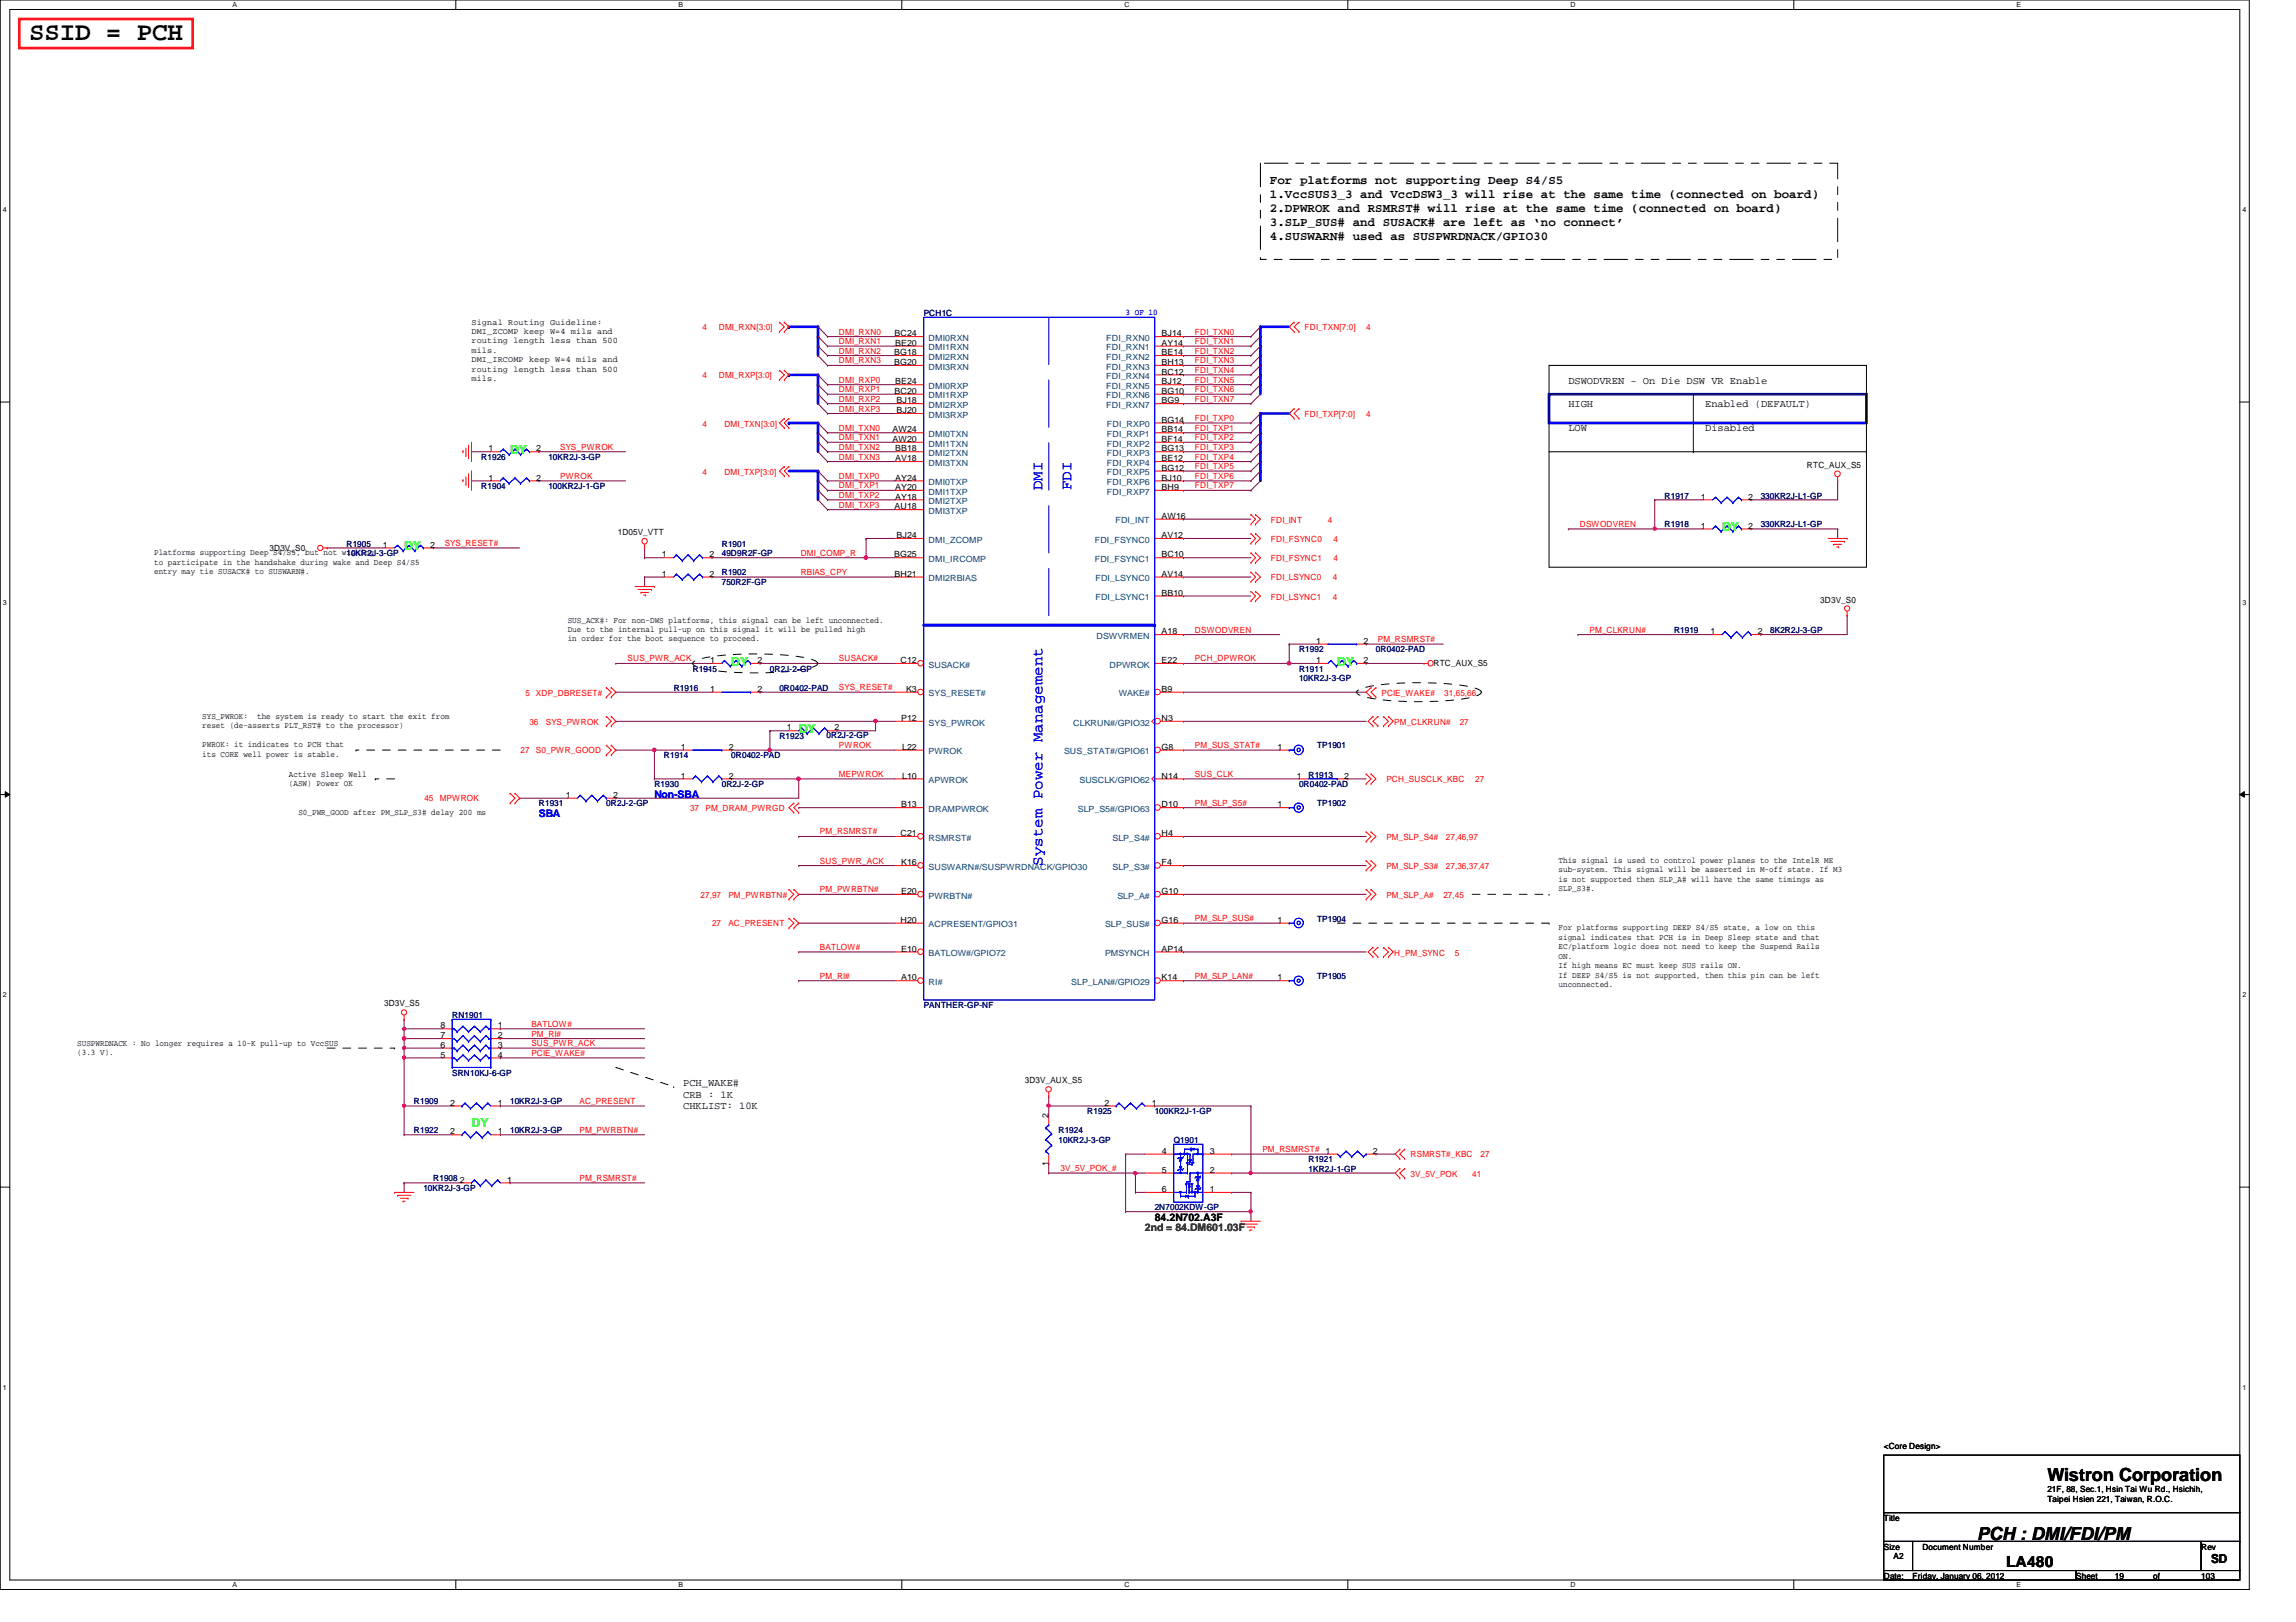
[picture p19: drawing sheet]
<svg xmlns="http://www.w3.org/2000/svg" width="297mm" height="210mm" viewBox="0 0 297 210" stroke-linecap="round" stroke-linejoin="round" font-family="sans-serif">
<defs><g id="words">
<text font-size="3.3" x="3.8" y="5.2">SSID = PCH</text>
<g font-size="2.3">
<text x="264.9" y="191.7">Wistron Corporation</text>
<text x="255.8" y="199.3">PCH : DMI/FDI/PM</text>
</g>
<g font-size="2" fill="#00f">
<text x="134.9" y="63.5" transform="rotate(-90 134.9 63.5)">DMI</text>
<text x="138.6" y="63.5" transform="rotate(-90 138.6 63.5)">FDI</text>
<text x="134.9" y="112" transform="rotate(-90 134.9 112)">System Power Management</text>
</g>
<text font-size="2" x="259.5" y="202.7">LA480</text>
<g font-size="1.6">
<text x="164.3" y="23.7">For platforms not supporting Deep S4/S5</text>
<text x="164.3" y="25.6">1.VccSUS3_3 and VccDSW3_3 will rise at the same time (connected on board)</text>
<text x="164.3" y="27.4">2.DPWROK and RSMRST# will rise at the same time (connected on board)</text>
<text x="164.3" y="29.2">3.SLP_SUS# and SUSACK# are left as ‘no connect’</text>
<text x="164.3" y="31">4.SUSWARN# used as SUSPWRDNACK/GPIO30</text>
<text x="286" y="202.3">SD</text>
</g>
<g font-size="1.6" fill="#0f0">
<text x="66" y="58.8">DY</text>
<text x="52.3" y="71.2">DY</text>
<text x="222.8" y="68.7">DY</text>
<text x="94.6" y="86.1">DY</text>
<text x="173" y="86.1">DY</text>
<text x="103.3" y="94.9">DY</text>
<text x="61" y="145.9">DY</text>
</g>
<g font-size="1.4">
<text x="202.9" y="49.7">DSWODVREN - On Die DSW VR Enable</text>
<text x="202.9" y="52.7">HIGH</text>
<text x="220.6" y="52.7">Enabled (DEFAULT)</text>
<text x="202.9" y="55.8">LOW</text>
<text x="220.6" y="55.8">Disabled</text>
<text x="88.4" y="140.5">PCH_WAKE#</text>
<text x="88.4" y="142">CRB : 1K</text>
<text x="88.4" y="143.6">CHKLIST: 10K</text>
<text x="149.4" y="158.1">84.2N702.A3F</text>
</g>
<g font-size="1.4" fill="#00f">
<text x="69.7" y="105.8">SBA</text>
<text x="84.7" y="103.3">Non-SBA</text>
</g>
<text font-size="1.4" fill="#008000" x="148.1" y="159.3">2nd = 84.DM601.03F</text>
<g font-size="1.1">
<text x="61" y="42">Signal Routing Guideline:</text>
<text x="61" y="43.2">DMI_ZCOMP keep W=4 mils and</text>
<text x="61" y="44.4">routing length less than 500</text>
<text x="61" y="45.7">mils.</text>
<text x="61" y="46.9">DMI_IRCOMP keep W=4 mils and</text>
<text x="115.7" y="46">BG18</text>
<text x="115.7" y="47.2">BG20</text>
<text x="115.7" y="43.5">BC24</text>
<text x="115.8" y="44.7">BE20</text>
<text x="150.3" y="43.5">BJ14</text>
<text x="150.3" y="44.7">AY14</text>
<text x="150.3" y="46">BE14</text>
<text x="150.3" y="47.2">BH13</text>
<text x="61" y="48.1">routing length less than 500</text>
<text x="61" y="49.4">mils.</text>
<text x="115.7" y="51">BC20</text>
<text x="115.8" y="49.7">BE24</text>
<text x="116" y="52.2">BJ18</text>
<text x="116" y="53.5">BJ20</text>
<text x="150.3" y="48.5">BC12</text>
<text x="150.3" y="49.7">BJ12</text>
<text x="150.3" y="51">BG10</text>
<text x="150.3" y="52.2">BG9</text>
<text x="63.2" y="58.4">1</text>
<text x="69.4" y="58.4">2</text>
<text x="115.5" y="56">AW24</text>
<text x="115.5" y="57.2">AW20</text>
<text x="115.8" y="58.4">BB18</text>
<text x="115.8" y="59.7">AV18</text>
<text x="150.3" y="54.7">BG14</text>
<text x="150.3" y="56">BB14</text>
<text x="150.3" y="57.2">BF14</text>
<text x="150.3" y="58.4">BG13</text>
<text x="150.3" y="59.7">BE12</text>
<text x="63.2" y="62.2">1</text>
<text x="69.4" y="62.2">2</text>
<text x="115.7" y="65.9">AU18</text>
<text x="115.8" y="62.2">AY24</text>
<text x="115.8" y="63.4">AY20</text>
<text x="115.8" y="64.6">AY18</text>
<text x="150.3" y="60.9">BG12</text>
<text x="150.3" y="62.2">BJ10</text>
<text x="150.3" y="63.4">BH9</text>
<text x="220" y="64.6">1</text>
<text x="226.2" y="64.6">2</text>
<text x="233.8" y="60.5">RTC_AUX_S5</text>
<text x="19.9" y="71.8">Platforms supporting Deep S4/S5, but not wishing</text>
<text x="34.9" y="71.2">3D3V_S0</text>
<text x="49.5" y="70.9">1</text>
<text x="55.7" y="70.9">2</text>
<text x="79.9" y="69.3">1D05V_VTT</text>
<text x="116" y="69.6">BJ24</text>
<text x="150.3" y="69.6">AV12</text>
<text x="150.3" y="67.1">AW16</text>
<text x="220" y="68.4">1</text>
<text x="226.2" y="68.4">2</text>
<text x="19.9" y="73.1">to participate in the handshake during wake and Deep S4/S5</text>
<text x="19.9" y="74.3">entry may tie SUSACK# to SUSWARN#.</text>
<text x="85.6" y="72.1">1</text>
<text x="85.6" y="74.6">1</text>
<text x="91.8" y="72.1">2</text>
<text x="91.8" y="74.6">2</text>
<text x="115.7" y="72.1">BG25</text>
<text x="115.7" y="74.6">BH21</text>
<text x="150.3" y="72.1">BC10</text>
<text x="150.3" y="74.6">AV14</text>
<text x="150.3" y="77.1">BB10</text>
<text x="235.5" y="78">3D3V_S0</text>
<text x="73.4" y="80.6">SUS_ACK#: For non-DWS platforms, this signal can be left unconnected.</text>
<text x="73.4" y="81.8">Due to the internal pull-up on this signal it will be pulled high</text>
<text x="73.4" y="83">in order for the boot sequence to proceed.</text>
<text x="150.3" y="82.1">A18</text>
<text x="170.3" y="83.3">1</text>
<text x="176.4" y="83.3">2</text>
<text x="221.3" y="82.1">1</text>
<text x="227.4" y="82.1">2</text>
<text x="91.9" y="89.5">1</text>
<text x="91.9" y="85.8">1</text>
<text x="98" y="89.5">2</text>
<text x="98" y="85.8">2</text>
<text x="116.5" y="85.8">C12</text>
<text x="117.2" y="89.5">K3</text>
<text x="150.3" y="89.5">B9</text>
<text x="150.3" y="85.8">E22</text>
<text x="170.3" y="85.8">1</text>
<text x="176.4" y="85.8">2</text>
<text x="185.5" y="86.2">RTC_AUX_S5</text>
<text x="26.2" y="93">SYS_PWROK:</text>
<text x="26.2" y="94.2">reset (de-asserts PLT_RST# to the processor)</text>
<text x="33.3" y="93">the system is ready to start the exit from</text>
<text x="101.8" y="94.5">1</text>
<text x="107.9" y="94.5">2</text>
<text x="116.6" y="93.3">P12</text>
<text x="150.3" y="93.3">N3</text>
<text x="26.2" y="96.7">PWROK: it indicates to PCH that</text>
<text x="26.2" y="98">its CORE well power is stable.</text>
<text x="37.4" y="100.5">Active Sleep Well</text>
<text x="37.4" y="101.7">(ASW) Power OK</text>
<text x="88.1" y="100.8">1</text>
<text x="88.1" y="97">1</text>
<text x="94.3" y="100.8">2</text>
<text x="94.3" y="97">2</text>
<text x="116.7" y="97">L22</text>
<text x="116.7" y="100.8">L10</text>
<text x="150.3" y="97">G8</text>
<text x="150.3" y="100.8">N14</text>
<text x="165.3" y="97">1</text>
<text x="167.8" y="100.8">1</text>
<text x="173.9" y="100.8">2</text>
<text x="38.6" y="105.5">S0_PWR_GOOD after PM_SLP_S3# delay 200 ms</text>
<text x="73.2" y="103.3">1</text>
<text x="79.3" y="103.3">2</text>
<text x="116.6" y="104.5">B13</text>
<text x="150.3" y="104.5">D10</text>
<text x="165.3" y="104.5">1</text>
<text x="116.5" y="108.2">C21</text>
<text x="116.6" y="112">K16</text>
<text x="150.3" y="112">F4</text>
<text x="150.3" y="108.2">H4</text>
<text x="201.6" y="111.7">This signal is used to control power planes to the IntelR ME</text>
<text x="201.6" y="112.9">sub-system. This signal will be asserted in M-off state. If M3</text>
<text x="116.5" y="119.4">H20</text>
<text x="116.6" y="115.7">E20</text>
<text x="150.3" y="119.4">G16</text>
<text x="150.3" y="115.7">G10</text>
<text x="165.3" y="119.4">1</text>
<text x="201.6" y="114.1">is not supported then SLP_A# will have the same timings as</text>
<text x="201.6" y="115.4">SLP_S3#.</text>
<text x="116.6" y="123.1">E10</text>
<text x="150.3" y="123.1">AP14</text>
<text x="201.6" y="120.4">For platforms supporting DEEP S4/S5 state, a low on this</text>
<text x="201.6" y="121.6">signal indicates that PCH is in Deep Sleep state and that</text>
<text x="201.6" y="122.9">EC/platform logic does not need to keep the Suspend Rails</text>
<text x="201.6" y="124.1">ON.</text>
<text x="201.6" y="125.3">If high means EC must keep SUS rails ON.</text>
<text x="49.7" y="130.2">3D3V_S5</text>
<text x="116.6" y="126.9">A10</text>
<text x="150.3" y="126.9">K14</text>
<text x="165.3" y="126.9">1</text>
<text x="201.6" y="126.5">If DEEP S4/S5 is not supported, then this pin can be left</text>
<text x="201.6" y="127.8">unconnected.</text>
<text x="10" y="135.3">SUSPWRDNACK : No longer requires a 10-K pull-up to VccSUS</text>
<text x="10" y="136.6">(3.3 V).</text>
<text x="57" y="136.9">5</text>
<text x="57" y="135.6">6</text>
<text x="57" y="134.4">7</text>
<text x="57" y="133.1">8</text>
<text x="64.4" y="133.1">1</text>
<text x="64.4" y="134.4">2</text>
<text x="64.4" y="135.6">3</text>
<text x="64.4" y="136.9">4</text>
<text x="58.2" y="143.1">2</text>
<text x="64.4" y="143.1">1</text>
<text x="132.6" y="140.2">3D3V_AUX_S5</text>
<text x="142.9" y="143.1">2</text>
<text x="149" y="143.1">1</text>
<text x="58.2" y="146.8">2</text>
<text x="64.4" y="146.8">1</text>
<text x="135.6" y="144.7" transform="rotate(-90 135.6 144.7)">2</text>
<text x="150.3" y="149.3">4</text>
<text x="156.5" y="149.3">3</text>
<text x="177.6" y="149.3">2</text>
<text x="59.5" y="153">2</text>
<text x="65.6" y="153">1</text>
<text x="135.6" y="150.9" transform="rotate(-90 135.6 150.9)">1</text>
<text x="150.3" y="151.8">5</text>
<text x="150.3" y="154.3">6</text>
<text x="156.5" y="154.3">1</text>
<text x="156.5" y="151.8">2</text>
<text x="243.7" y="187.5">&lt;Core Design&gt;</text>
<text x="243.7" y="196.8">Title</text>
<text x="264.9" y="193.1">21F, 88, Sec.1, Hsin Tai Wu Rd., Hsichih,</text>
<text x="264.9" y="194.4">Taipei Hsien 221, Taiwan, R.O.C.</text>
<text x="243.7" y="200.5">Size</text>
<text x="245" y="201.8">A2</text>
<text x="248.7" y="200.5">Document Number</text>
<text x="284.8" y="200.5">Rev</text>
<text x="243.7" y="204.3">Date:</text>
<text x="247.4" y="204.3">Friday, January 06, 2012</text>
<text x="268.6" y="204.3">Sheet</text>
<text x="273.6" y="204.3">19</text>
<text x="278.6" y="204.3">of</text>
<text x="284.8" y="204.3">103</text>
</g>
<g font-size="1.1" fill="#000080">
<text x="119.5" y="40.9">PCH1C</text>
<text x="62.3" y="59.5">R1926</text>
<text x="70.9" y="59.5">10KR2J-3-GP</text>
<text x="62.3" y="63.3">R1904</text>
<text x="70.9" y="63.3">100KR2J-1-GP</text>
<text x="215.3" y="64.5">R1917</text>
<text x="227.8" y="64.5">330KR2J-L1-GP</text>
<text x="44.8" y="70.7">R1905</text>
<text x="44.8" y="72">10KR2J-3-GP</text>
<text x="93.4" y="70.7">R1901</text>
<text x="93.4" y="72">49D9R2F-GP</text>
<text x="215.3" y="68.2">R1918</text>
<text x="227.8" y="68.2">330KR2J-L1-GP</text>
<text x="93.4" y="74.5">R1902</text>
<text x="93.4" y="75.7">750R2F-GP</text>
<text x="216.6" y="82">R1919</text>
<text x="229" y="82">8K2R2J-3-GP</text>
<text x="87.2" y="89.4">R1916</text>
<text x="89.6" y="86.9">R1915</text>
<text x="99.6" y="86.9">0R2J-2-GP</text>
<text x="100.8" y="89.4">0R0402-PAD</text>
<text x="168.1" y="86.9">R1911</text>
<text x="168.1" y="88.2">10KR2J-3-GP</text>
<text x="168.1" y="84.4">R1992</text>
<text x="178" y="84.4">0R0402-PAD</text>
<text x="100.8" y="95.6">R1923</text>
<text x="106.9" y="95.5">0R2J-2-GP</text>
<text x="84.7" y="101.9">R1930</text>
<text x="85.9" y="98.1">R1914</text>
<text x="93.4" y="101.9">0R2J-2-GP</text>
<text x="94.6" y="98.1">0R0402-PAD</text>
<text x="168.1" y="101.9">0R0402-PAD</text>
<text x="169.3" y="100.6">R1913</text>
<text x="170.4" y="96.9">TP1901</text>
<text x="69.7" y="104.4">R1931</text>
<text x="78.4" y="104.4">0R2J-2-GP</text>
<text x="170.4" y="104.4">TP1902</text>
<text x="170.4" y="119.3">TP1904</text>
<text x="58.5" y="131.7">RN1901</text>
<text x="119.5" y="130.5">PANTHER-GP-NF</text>
<text x="170.4" y="126.7">TP1905</text>
<text x="53.5" y="142.9">R1909</text>
<text x="58.5" y="139.2">SRN10KJ-6-GP</text>
<text x="66" y="142.9">10KR2J-3-GP</text>
<text x="53.5" y="146.6">R1922</text>
<text x="66" y="146.6">10KR2J-3-GP</text>
<text x="136.9" y="146.6">R1924</text>
<text x="136.9" y="147.9">10KR2J-3-GP</text>
<text x="140.7" y="144.2">R1925</text>
<text x="149.4" y="144.2">100KR2J-1-GP</text>
<text x="151.8" y="147.9">Q1901</text>
<text x="54.8" y="154.1">10KR2J-3-GP</text>
<text x="56" y="152.9">R1908</text>
<text x="169.3" y="150.4">R1921</text>
<text x="169.3" y="151.6">1KR2J-1-GP</text>
<text x="149.4" y="156.6">2N7002KDW-GP</text>
</g>
<text font-size="1.1" fill="#00f" x="145.6" y="40.7">3 OF 10</text>
<g font-size="1.1" fill="#f00">
<text x="90.9" y="42.8">4</text>
<text x="93" y="42.8">DMI_RXN[3:0]</text>
<text x="108.5" y="43.3">DMI_RXN0</text>
<text x="108.5" y="44.5">DMI_RXN1</text>
<text x="108.5" y="45.8">DMI_RXN2</text>
<text x="108.5" y="47">DMI_RXN3</text>
<text x="154.6" y="43.3">FDI_TXN0</text>
<text x="154.6" y="44.5">FDI_TXN1</text>
<text x="154.6" y="45.8">FDI_TXN2</text>
<text x="154.6" y="47">FDI_TXN3</text>
<text x="168.8" y="42.8">FDI_TXN[7:0]</text>
<text x="176.7" y="42.8">4</text>
<text x="90.9" y="49">4</text>
<text x="93" y="49">DMI_RXP[3:0]</text>
<text x="108.5" y="50.8">DMI_RXP1</text>
<text x="108.5" y="52">DMI_RXP2</text>
<text x="108.5" y="49.5">DMI_RXP0</text>
<text x="108.5" y="53.3">DMI_RXP3</text>
<text x="154.6" y="48.3">FDI_TXN4</text>
<text x="154.6" y="49.5">FDI_TXN5</text>
<text x="154.6" y="50.8">FDI_TXN6</text>
<text x="154.6" y="52">FDI_TXN7</text>
<text x="168.8" y="53.9">FDI_TXP[7:0]</text>
<text x="176.7" y="53.9">4</text>
<text x="72.5" y="58.2">SYS_PWROK</text>
<text x="90.9" y="55.2">4</text>
<text x="93.7" y="55.2">DMI_TXN[3:0]</text>
<text x="108.5" y="57">DMI_TXN1</text>
<text x="108.5" y="55.8">DMI_TXN0</text>
<text x="108.5" y="59.5">DMI_TXN3</text>
<text x="108.5" y="58.2">DMI_TXN2</text>
<text x="154.6" y="58.2">FDI_TXP3</text>
<text x="154.6" y="54.5">FDI_TXP0</text>
<text x="154.6" y="59.5">FDI_TXP4</text>
<text x="154.6" y="55.8">FDI_TXP1</text>
<text x="154.6" y="57">FDI_TXP2</text>
<text x="72.5" y="62">PWROK</text>
<text x="90.9" y="61.4">4</text>
<text x="93.7" y="61.4">DMI_TXP[3:0]</text>
<text x="108.5" y="63.2">DMI_TXP1</text>
<text x="108.5" y="62">DMI_TXP0</text>
<text x="108.5" y="65.7">DMI_TXP3</text>
<text x="108.5" y="64.4">DMI_TXP2</text>
<text x="154.6" y="60.7">FDI_TXP5</text>
<text x="154.6" y="62">FDI_TXP6</text>
<text x="154.6" y="63.2">FDI_TXP7</text>
<text x="57.5" y="70.7">SYS_RESET#</text>
<text x="103.6" y="71.9">DMI_COMP_R</text>
<text x="164.4" y="67.6">FDI_INT</text>
<text x="164.4" y="70.1">FDI_FSYNC0</text>
<text x="171.8" y="67.6">4</text>
<text x="172.5" y="70.1">4</text>
<text x="204.4" y="68.2">DSWODVREN</text>
<text x="103.6" y="74.4">RBIAS_CPY</text>
<text x="164.4" y="72.6">FDI_FSYNC1</text>
<text x="164.4" y="75.1">FDI_LSYNC0</text>
<text x="164.4" y="77.6">FDI_LSYNC1</text>
<text x="172.4" y="75.1">4</text>
<text x="172.4" y="77.6">4</text>
<text x="172.5" y="72.6">4</text>
<text x="154.6" y="81.9">DSWODVREN</text>
<text x="178.3" y="83.1">PM_RSMRST#</text>
<text x="205.7" y="81.9">PM_CLKRUN#</text>
<text x="81.2" y="85.6">SUS_PWR_ACK</text>
<text x="108.5" y="85.6">SUSACK#</text>
<text x="108.5" y="89.3">SYS_RESET#</text>
<text x="154.6" y="85.6">PCH_DPWROK</text>
<text x="68" y="90">5 XDP_DBRESET#</text>
<text x="68.5" y="93.8">36</text>
<text x="70.6" y="93.8">SYS_PWROK</text>
<text x="178.7" y="90">PCIE_WAKE#</text>
<text x="180.4" y="93.8">PM_CLKRUN#</text>
<text x="186.9" y="90">31,65,66</text>
<text x="188.8" y="93.8">27</text>
<text x="67.3" y="97.5">27</text>
<text x="69.3" y="97.5">S0_PWR_GOOD</text>
<text x="108.5" y="96.8">PWROK</text>
<text x="108.5" y="100.5">MEPWROK</text>
<text x="154.6" y="96.8">PM_SUS_STAT#</text>
<text x="154.6" y="100.5">SUS_CLK</text>
<text x="179.4" y="101.2">PCH_SUSCLK_KBC</text>
<text x="190.8" y="101.2">27</text>
<text x="54.9" y="103.7">45</text>
<text x="56.9" y="103.7">MPWROK</text>
<text x="89.3" y="105">37</text>
<text x="91.3" y="105">PM_DRAM_PWRGD</text>
<text x="106.1" y="108">PM_RSMRST#</text>
<text x="154.6" y="104.3">PM_SLP_S5#</text>
<text x="106.1" y="111.8">SUS_PWR_ACK</text>
<text x="179.4" y="112.4">PM_SLP_S3#</text>
<text x="179.4" y="108.7">PM_SLP_S4#</text>
<text x="187.1" y="112.4">27,36,37,47</text>
<text x="187.1" y="108.7">27,46,97</text>
<text x="90.6" y="116.2">27,97</text>
<text x="92.1" y="119.9">27</text>
<text x="94.2" y="116.2">PM_PWRBTN#</text>
<text x="94.2" y="119.9">AC_PRESENT</text>
<text x="106.1" y="115.5">PM_PWRBTN#</text>
<text x="154.6" y="119.2">PM_SLP_SUS#</text>
<text x="179.4" y="116.2">PM_SLP_A#</text>
<text x="186.7" y="116.2">27,45</text>
<text x="106.1" y="122.9">BATLOW#</text>
<text x="180.4" y="123.7">H_PM_SYNC</text>
<text x="188.2" y="123.7">5</text>
<text x="106.1" y="126.7">PM_RI#</text>
<text x="154.6" y="126.7">PM_SLP_LAN#</text>
<text x="68.7" y="132.9">BATLOW#</text>
<text x="68.7" y="134.2">PM_RI#</text>
<text x="68.7" y="136.7">PCIE_WAKE#</text>
<text x="68.7" y="135.4">SUS_PWR_ACK</text>
<text x="75" y="142.9">AC_PRESENT</text>
<text x="75" y="146.6">PM_PWRBTN#</text>
<text x="163.3" y="149.1">PM_RSMRST# 1</text>
<text x="182.5" y="149.8">RSMRST#_KBC</text>
<text x="191.6" y="149.8">27</text>
<text x="75" y="152.8">PM_RSMRST#</text>
<text x="137.2" y="151.6">3V_5V_POK_#</text>
<text x="182.5" y="152.3">3V_5V_POK</text>
<text x="190.5" y="152.3">41</text>
</g>
<g font-size="1.1" fill="#004080">
<text x="120.1" y="44.1">DMI0RXN</text>
<text x="120.1" y="45.3">DMI1RXN</text>
<text x="120.1" y="46.6">DMI2RXN</text>
<text x="120.1" y="47.8">DMI3RXN</text>
<text x="143.1" y="44.1">FDI_RXN0</text>
<text x="143.1" y="45.3">FDI_RXN1</text>
<text x="143.1" y="46.6">FDI_RXN2</text>
<text x="143.1" y="47.8">FDI_RXN3</text>
<text x="120.1" y="50.3">DMI0RXP</text>
<text x="120.1" y="51.6">DMI1RXP</text>
<text x="120.1" y="52.8">DMI2RXP</text>
<text x="143.1" y="49.1">FDI_RXN4</text>
<text x="143.1" y="50.3">FDI_RXN5</text>
<text x="143.1" y="51.6">FDI_RXN6</text>
<text x="143.1" y="52.8">FDI_RXN7</text>
<text x="120.1" y="54.1">DMI3RXP</text>
<text x="120.1" y="56.6">DMI0TXN</text>
<text x="120.1" y="57.8">DMI1TXN</text>
<text x="120.1" y="59">DMI2TXN</text>
<text x="143.2" y="55.3">FDI_RXP0</text>
<text x="143.2" y="56.6">FDI_RXP1</text>
<text x="143.2" y="57.8">FDI_RXP2</text>
<text x="143.2" y="59">FDI_RXP3</text>
<text x="120.1" y="60.3">DMI3TXN</text>
<text x="120.1" y="62.8">DMI0TXP</text>
<text x="120.1" y="64">DMI1TXP</text>
<text x="120.1" y="65.2">DMI2TXP</text>
<text x="143.2" y="60.3">FDI_RXP4</text>
<text x="143.2" y="61.5">FDI_RXP5</text>
<text x="143.2" y="62.8">FDI_RXP6</text>
<text x="143.2" y="64">FDI_RXP7</text>
<text x="120.1" y="66.5">DMI3TXP</text>
<text x="120.1" y="70.2">DMI_ZCOMP</text>
<text x="141.6" y="70.2">FDI_FSYNC0</text>
<text x="144.3" y="67.7">FDI_INT</text>
<text x="120.1" y="72.7">DMI_IRCOMP</text>
<text x="120.1" y="75.2">DMI2RBIAS</text>
<text x="141.6" y="72.7">FDI_FSYNC1</text>
<text x="141.7" y="75.2">FDI_LSYNC0</text>
<text x="141.7" y="77.7">FDI_LSYNC1</text>
<text x="141.9" y="82.7">DSWVRMEN</text>
<text x="120.1" y="86.4">SUSACK#</text>
<text x="143.5" y="86.4">DPWROK</text>
<text x="120.1" y="90.1">SYS_RESET#</text>
<text x="120.1" y="93.9">SYS_PWROK</text>
<text x="138.9" y="93.9">CLKRUN#/GPIO32</text>
<text x="144.7" y="90.1">WAKE#</text>
<text x="120.1" y="97.6">PWROK</text>
<text x="120.1" y="101.3">APWROK</text>
<text x="137.7" y="97.6">SUS_STAT#/GPIO61</text>
<text x="139.7" y="101.3">SUSCLK/GPIO62</text>
<text x="120.1" y="105.1">DRAMPWROK</text>
<text x="139.4" y="105.1">SLP_S5#/GPIO63</text>
<text x="120.1" y="112.6">SUSWARN#/SUSPWRDNACK/GPIO30</text>
<text x="120.1" y="108.8">RSMRST#</text>
<text x="143.9" y="112.6">SLP_S3#</text>
<text x="143.9" y="108.8">SLP_S4#</text>
<text x="120.1" y="116.3">PWRBTN#</text>
<text x="144.6" y="116.3">SLP_A#</text>
<text x="120.1" y="120">ACPRESENT/GPIO31</text>
<text x="120.1" y="123.7">BATLOW#/GPIO72</text>
<text x="143" y="123.7">PMSYNCH</text>
<text x="143" y="120">SLP_SUS#</text>
<text x="120.1" y="127.5">RI#</text>
<text x="138.6" y="127.5">SLP_LAN#/GPIO29</text>
</g>
<g font-size=".9">
<text x="30.1" y=".9">A</text>
<text x="87.8" y=".9">B</text>
<text x="145.5" y=".9">C</text>
<text x="203.2" y=".9">D</text>
<text x="260.9" y=".9">E</text>
<text x=".4" y="27.4">4</text>
<text x="290.1" y="27.4">4</text>
<text x=".4" y="78.2">3</text>
<text x="290.1" y="78.2">3</text>
<text x=".4" y="129">2</text>
<text x="290.1" y="129">2</text>
<text x=".4" y="179.8">1</text>
<text x="290.1" y="179.8">1</text>
<text x="30.1" y="205.4">A</text>
<text x="87.8" y="205.4">B</text>
<text x="145.5" y="205.4">C</text>
<text x="203.2" y="205.4">D</text>
<text x="260.9" y="205.4">E</text>
</g>
</g></defs>
<path d="M0 0h291v205.7h-291zM1.3 1.2h288.5v203.3h-288.5z" fill="none" stroke="#000" stroke-width=".13"/>
<g fill="#fff">
<path d="M30.1 .1h.5v1h-.5z"/>
<path d="M30.1 204.6h.5v1h-.5z"/>
</g>
<path d="M59 0v1.2M59 204.5v1.2" fill="none" stroke="#000" stroke-width=".13"/>
<g fill="#fff">
<path d="M87.8 .1h.6v1h-.6z"/>
<path d="M87.8 204.6h.6v1h-.6z"/>
</g>
<path d="M116.7 0v1.2M116.7 204.5v1.2" fill="none" stroke="#000" stroke-width=".13"/>
<g fill="#fff">
<path d="M145.5 .1h.6v1h-.6z"/>
<path d="M145.5 204.6h.6v1h-.6z"/>
</g>
<path d="M174.4 0v1.2M174.4 204.5v1.2" fill="none" stroke="#000" stroke-width=".13"/>
<g fill="#fff">
<path d="M203.2 .1h.6v1h-.6z"/>
<path d="M203.2 204.6h.6v1h-.6z"/>
</g>
<path d="M232.1 0v1.2M232.1 204.5v1.2" fill="none" stroke="#000" stroke-width=".13"/>
<g fill="#fff">
<path d="M260.9 .1h.6v1h-.6z"/>
<path d="M260.9 204.6h.6v1h-.6z"/>
<path d="M.4 26.6h.5v1h-.5z"/>
<path d="M290.1 26.6h.5v1h-.5z"/>
<path d="M.4 77.4h.5v1h-.5z"/>
<path d="M290.1 77.4h.5v1h-.5z"/>
</g>
<path d="M0 52h1.3M289.8 52h1.2" fill="none" stroke="#000" stroke-width=".13"/>
<g fill="#fff">
<path d="M.4 128.2h.5v1h-.5z"/>
<path d="M290.1 128.2h.5v1h-.5z"/>
</g>
<path d="M0 102.8h1.3M.7 102.4l.6 .4-.6 .4zM289.8 102.8l.6-.4v.8zM289.8 102.8h1.2" fill="none" stroke="#000" stroke-width=".13"/>
<path d="M.7 102.4l.6 .4-.6 .4zM289.8 102.8l.6-.4v.8z" fill="#000"/>
<g fill="#fff">
<path d="M.4 179h.5v1h-.5z"/>
<path d="M290.1 179h.5v1h-.5z"/>
</g>
<path d="M0 153.6h1.3M289.8 153.6h1.2" fill="none" stroke="#000" stroke-width=".13"/>
<path d="M102.1 48.5h3.7" fill="none" stroke="#00f" stroke-width=".34"/>
<circle cx="102.1" cy="48.5" r=".17" fill="#00f"/>
<path d="M102.1 42.3h3.7" fill="none" stroke="#00f" stroke-width=".34"/>
<circle cx="102.1" cy="42.3" r=".17" fill="#00f"/>
<g fill="none" stroke="#800040" stroke-width=".13">
<path d="M153.1 72.2h.1M153.1 74.7h.1M153.1 69.7h.1M153.1 77.1h.1M153.1 72.2h8.7M153.1 74.7h8.7M153.1 69.7h8.7M153.1 77.1h8.7M202.9 68.5h.1M202.9 68.5h17.4M214.1 68.5h.1M153.1 89.6h.1"/>
<path d="M153.1 89.6h23.6M204.1 82.1h.1M204.1 82.1h17.5M227.8 82.1h.1M227.8 82.1h11.2M103.3 115.7h.1M103.3 112h.1M103.3 115.7h12.5M103.3 112h12.5M103.3 123.2h.1M103.3 123.2h12.5M153.1 123.2h.1"/>
<path d="M153.1 123.2h23.6"/>
</g>
<path d="M213.9 68.3h.3l.1 .1-.1 .1-.1 .1-.2-.1z" fill-rule="evenodd" fill="#f0f"/>
<path d="M213.9 68.3h.3l.1 .1-.1 .1-.1 .1-.2-.1z" fill="none" stroke="#f0f" stroke-width=".13"/>
<g fill="none" stroke="#800040" stroke-width=".13">
<path d="M214.1 64.7h.1M214.1 64.7h6.2M214.1 64.7v3.8M226.5 68.5h.1M226.5 64.7h.1M226.5 68.5h11.2M237.7 68.5h.1M237.7 62.2h.1M237.7 62.2v2.5h-11.2M237.7 68.5v1.2M153.1 97.1h.1M153.1 97.1h12.5"/>
<path d="M153.1 100.8h.1M153.1 100.8h15M52.3 134.4h.1M52.3 136.9h.1M52.3 133.1h.1M52.3 134.4h5M52.3 133.1v1.3M52.3 136.9v6.2"/>
</g>
<path d="M52.1 134.2h.3l.1 .2-.1 .1-.1 .1-.2-.1z" fill-rule="evenodd" fill="#f0f"/>
<path d="M52.1 134.2h.3l.1 .2-.1 .1-.1 .1-.2-.1z" fill="none" stroke="#f0f" stroke-width=".13"/>
<path d="M52.1 133h.3l.1 .1-.1 .2h-.1h-.2z" fill-rule="evenodd" fill="#f0f"/>
<path d="M52.1 133h.3l.1 .1-.1 .2h-.1h-.2z" fill="none" stroke="#f0f" stroke-width=".13"/>
<path d="M174.3 100.8h.1M174.3 100.8h2.4M52.3 135.6h.1M52.3 133.1h.1M52.3 136.9h.1M52.3 135.6h5M52.3 133.1h5M52.3 136.9h5" fill="none" stroke="#800040" stroke-width=".13"/>
<path d="M52.1 136.7h.3l.1 .2-.1 .1-.1 .1-.2-.1z" fill-rule="evenodd" fill="#f0f"/>
<path d="M52.1 136.7h.3l.1 .2-.1 .1-.1 .1-.2-.1z" fill="none" stroke="#f0f" stroke-width=".13"/>
<path d="M153.1 67.2h.1M153.1 67.2h8.7M153.1 93.3h.1M153.1 93.3h23.6M153.1 108.2h.1M153.1 108.2h23.6M52.3 134.4h.1M52.3 134.4v1.2" fill="none" stroke="#800040" stroke-width=".13"/>
<path d="M52.1 134.2h.3l.1 .2-.1 .1-.1 .1-.2-.1z" fill-rule="evenodd" fill="#f0f"/>
<path d="M52.1 134.2h.3l.1 .2-.1 .1-.1 .1-.2-.1z" fill="none" stroke="#f0f" stroke-width=".13"/>
<path d="M153.1 82.1h.1M153.1 82.1h12.5M166.8 85.9h.1M166.8 85.9h3.7M176.7 83.4h.1M176.7 83.4h10" fill="none" stroke="#800040" stroke-width=".13"/>
<path d="M166.6 85.7h.3l.1 .1-.1 .2-.2 .1-.1-.1z" fill-rule="evenodd" fill="#f0f"/>
<path d="M166.6 85.7h.3l.1 .1-.1 .2-.2 .1-.1-.1z" fill="none" stroke="#f0f" stroke-width=".13"/>
<g fill="none" stroke="#800040" stroke-width=".13">
<path d="M239 79.6h.1M239 79.6v2.5M153.1 85.9h.1M166.8 83.4h.1M166.8 83.4v2.5h-13.7M166.8 83.4h3.7M176.7 85.9h.1M176.7 85.9h7.5M103.3 119.5h.1M103.3 119.5h12.5M103.3 126.9h.1M103.3 126.9h12.5"/>
<path d="M52.3 143.1h.1M52.3 146.9h.1M52.3 143.1h6.2M52.3 146.9h6.2M52.3 143.1v3.8M64.7 146.9h.1M64.7 146.9h18.7"/>
</g>
<path d="M52.1 142.9h.3l.1 .2-.1 .1-.1 .1-.2-.1z" fill-rule="evenodd" fill="#f0f"/>
<path d="M52.1 142.9h.3l.1 .2-.1 .1-.1 .1-.2-.1z" fill="none" stroke="#f0f" stroke-width=".13"/>
<g fill="none" stroke="#800040" stroke-width=".13">
<path d="M61 62.2h.1M61 62.2h2.5M83.4 70.9h.1M83.4 72.2h.1M83.4 74.7h.1M83.4 70.9v1.3M83.4 74.7v1.2M83.4 72.2h2.5M83.4 74.7h2.5M92.1 74.7h.1M92.1 74.7h23.7M79.7 85.9h.1"/>
<path d="M79.7 85.9h12.4M98.3 85.9h.1M98.3 85.9h17.5M99.6 97.1h.1M99.6 97.1h16.2"/>
</g>
<path d="M99.4 96.9h.3l.1 .1-.1 .2-.1 .1-.2-.1z" fill-rule="evenodd" fill="#f0f"/>
<path d="M99.4 96.9h.3l.1 .1-.1 .2-.1 .1-.2-.1z" fill="none" stroke="#f0f" stroke-width=".13"/>
<path d="M61 58.5h.1M61 58.5h2.5M112.1 72.2h.1M112.1 72.2h3.7M99.6 94.6h.1M99.6 94.6v2.5" fill="none" stroke="#800040" stroke-width=".13"/>
<path d="M111.9 72h.2l.1 .1-.1 .2-.1 .1-.1-.1z" fill-rule="evenodd" fill="#f0f"/>
<path d="M111.9 72h.2l.1 .1-.1 .2-.1 .1-.1-.1z" fill="none" stroke="#f0f" stroke-width=".13"/>
<path d="M92.1 72.2h.1M112.1 69.7h.1M112.1 69.7h3.7M112.1 69.7v2.5h-20M84.7 97.1h.1M84.7 97.1h3.7" fill="none" stroke="#800040" stroke-width=".13"/>
<path d="M84.5 96.9h.3l.1 .1-.1 .2-.2 .1-.1-.1z" fill-rule="evenodd" fill="#f0f"/>
<path d="M84.5 96.9h.3l.1 .1-.1 .2-.2 .1-.1-.1z" fill="none" stroke="#f0f" stroke-width=".13"/>
<g fill="none" stroke="#800040" stroke-width=".13">
<path d="M69.7 58.5h.1M69.7 58.5h11.2M69.7 62.2h.1M69.7 62.2h11.2M79.7 93.3h.1M79.7 93.3h36.1M94.6 97.1h.1M94.6 97.1h5M99.6 94.6h.1M99.6 94.6h2.5M108.3 94.6h.1M113.3 93.3h.1"/>
<path d="M113.3 93.3v1.3h-5M84.7 100.8h.1M84.7 100.8h3.7"/>
</g>
<path d="M113.1 93.1h.3l.1 .2-.1 .1-.2 .1-.1-.1z" fill-rule="evenodd" fill="#f0f"/>
<path d="M113.1 93.1h.3l.1 .2-.1 .1-.2 .1-.1-.1z" fill="none" stroke="#f0f" stroke-width=".13"/>
<path d="M103.3 100.8h.1M103.3 100.8h12.5" fill="none" stroke="#800040" stroke-width=".13"/>
<path d="M103.1 100.6h.4v.2v.1l-.2 .1-.2-.1z" fill-rule="evenodd" fill="#f0f"/>
<path d="M103.1 100.6h.4v.2v.1l-.2 .1-.2-.1z" fill="none" stroke="#f0f" stroke-width=".13"/>
<path d="M102.1 61h3.7" fill="none" stroke="#00f" stroke-width=".34"/>
<circle cx="105.8" cy="61" r=".17" fill="#00f"/>
<path d="M102.1 54.7h3.7" fill="none" stroke="#00f" stroke-width=".34"/>
<circle cx="102.1" cy="54.7" r=".17" fill="#00f"/>
<path d="M64.7 133.1h.1M64.7 134.4h.1M64.7 133.1h18.7M64.7 134.4h18.7" fill="none" stroke="#800040" stroke-width=".13"/>
<path d="M163.1 53.5h3.7" fill="none" stroke="#00f" stroke-width=".34"/>
<circle cx="163.1" cy="53.5" r=".17" fill="#00f"/>
<g fill="none" stroke="#800040" stroke-width=".13">
<path d="M79.7 97.1h.1M79.7 97.1h5M84.7 97.1h.1M84.7 97.1v3.7M98.3 89.6h.1M98.3 89.6h17.5M103.3 104.5h.1M103.3 104.5h12.5M64.7 136.9h.1M64.7 136.9h18.7M52.3 153.1h.1M52.3 153.1h7.5"/>
<path d="M52.3 153.1v1.2M64.7 143.1h.1M64.7 143.1h18.7M66 153.1h.1M66 153.1h17.4M161.8 151.8h.1M161.8 151.8h18.7"/>
</g>
<path d="M161.6 151.7h.3l.1 .1-.1 .1-.1 .1-.2-.1z" fill-rule="evenodd" fill="#f0f"/>
<path d="M161.6 151.7h.3l.1 .1-.1 .1-.1 .1-.2-.1z" fill="none" stroke="#f0f" stroke-width=".13"/>
<path d="M145.6 156.8h.1M145.6 156.8h16.2M159.3 149.4h.1M159.3 149.4h12.5M178 149.4h.1M178 149.4h2.5" fill="none" stroke="#800040" stroke-width=".13"/>
<path d="M161.6 156.6h.3l.1 .2-.1 .1-.1 .1-.2-.1z" fill-rule="evenodd" fill="#f0f"/>
<path d="M161.6 156.6h.3l.1 .2-.1 .1-.1 .1-.2-.1z" fill="none" stroke="#f0f" stroke-width=".13"/>
<g fill="none" stroke="#800040" stroke-width=".13">
<path d="M135.7 141.9h.1M135.7 150.6h.1M135.7 143.1h.1M135.7 151.8h.1M135.7 141.9v2.5M135.7 150.6v1.2M135.7 151.8h12.4M145.6 149.4h.1M145.6 149.4v7.4M146.9 151.8h.1M146.9 151.8v2.5M149.4 143.1h.1"/>
<path d="M149.4 143.1h12.4M159.3 151.8h.1M159.3 154.3h.1M159.3 154.3h2.5M161.8 143.1h.1M161.8 156.8h.1M161.8 143.1v8.7h-2.5M161.8 156.8v1.2"/>
</g>
<path d="M146.7 151.7h.3l.1 .1-.1 .1-.1 .1-.2-.1z" fill-rule="evenodd" fill="#f0f"/>
<path d="M146.7 151.7h.3l.1 .1-.1 .1-.1 .1-.2-.1z" fill="none" stroke="#f0f" stroke-width=".13"/>
<path d="M135.7 143.1h.1M135.7 143.1h7.5M146.9 154.3h.1M146.9 154.3h1.2" fill="none" stroke="#800040" stroke-width=".13"/>
<path d="M135.5 142.9h.3l.1 .2-.1 .1-.2 .1-.1-.1z" fill-rule="evenodd" fill="#f0f"/>
<path d="M135.5 142.9h.3l.1 .2-.1 .1-.2 .1-.1-.1z" fill="none" stroke="#f0f" stroke-width=".13"/>
<path d="M52.3 135.6h.1M52.3 135.6v1.3M145.6 149.4h.1M145.6 149.4h2.5M161.8 154.3h.1M161.8 154.3v2.5" fill="none" stroke="#800040" stroke-width=".13"/>
<path d="M52.1 135.4h.3l.1 .2-.1 .2h-.1h-.2z" fill-rule="evenodd" fill="#f0f"/>
<path d="M52.1 135.4h.3l.1 .2-.1 .2h-.1h-.2z" fill="none" stroke="#f0f" stroke-width=".13"/>
<g fill="none" stroke="#800040" stroke-width=".13">
<path d="M107.1 43.6h.1M107.1 44.8h.1M107.1 46h.1M107.1 51h.1M107.1 52.2h.1M107.1 49.8h.1M107.1 57.2h.1M107.1 56h.1M107.1 59.7h.1M107.1 58.5h.1M107.1 47.3h.1M107.1 53.5h.1"/>
<path d="M107.1 43.6h8.7M107.1 44.8h8.7M107.1 46h8.7M107.1 51h8.7M107.1 52.2h8.7M107.1 49.8h8.7M107.1 57.2h8.7M107.1 56h8.7M107.1 59.7h8.7M107.1 58.5h8.7M107.1 47.3h8.7M107.1 53.5h8.7"/>
<path d="M153.1 43.6h.1M153.1 44.8h.1M153.1 46h.1M153.1 47.3h.1M153.1 48.5h.1M153.1 49.8h.1M153.1 51h.1M153.1 58.5h.1M153.1 54.7h.1M153.1 59.7h.1M153.1 56h.1M153.1 57.2h.1"/>
<path d="M153.1 52.2h.1M153.1 43.6h8.7M153.1 44.8h8.7M153.1 46h8.7M153.1 51h8.7M153.1 52.2h8.7M153.1 49.8h8.7M153.1 57.2h8.7M153.1 56h8.7M153.1 59.7h8.7M153.1 58.5h8.7M153.1 47.3h8.7"/>
<path d="M153.1 48.5h8.7M153.1 54.7h8.7M42.3 70.9h.1M42.3 70.9h7.5M56 70.9h.1M56 70.9h11.2M107.1 63.5h.1M107.1 62.2h.1M107.1 66h.1M107.1 64.7h.1M107.1 63.5h8.7M107.1 62.2h8.7"/>
<path d="M107.1 66h8.7M107.1 64.7h8.7M153.1 61h.1M153.1 62.2h.1M153.1 63.5h.1M153.1 63.5h8.7M153.1 62.2h8.7M153.1 61h8.7M103.3 108.2h.1M103.3 108.2h12.5M153.1 115.7h.1M153.1 112h.1"/>
<path d="M153.1 119.5h.1M153.1 104.5h.1M153.1 115.7h23.6M153.1 112h23.6M153.1 119.5h12.5M153.1 104.5h12.5M52.3 131.9h.1M52.3 131.9v1.2M64.7 135.6h.1M64.7 135.6h18.7M153.1 126.9h.1M153.1 126.9h12.5"/>
</g>
<path d="M163.1 49.8v1.2" fill="none" stroke="#00f" stroke-width=".34"/>
<circle cx="163.1" cy="49.8" r=".17" fill="#00f"/>
<path d="M163.1 43.6v1.2" fill="none" stroke="#00f" stroke-width=".34"/>
<circle cx="163.1" cy="43.6" r=".17" fill="#00f"/>
<path d="M163.1 42.3v1.3" fill="none" stroke="#00f" stroke-width=".34"/>
<circle cx="163.1" cy="42.3" r=".17" fill="#00f"/>
<path d="M163.1 46v1.3" fill="none" stroke="#00f" stroke-width=".34"/>
<circle cx="163.1" cy="46" r=".17" fill="#00f"/>
<path d="M163.1 44.8v1.2" fill="none" stroke="#00f" stroke-width=".34"/>
<circle cx="163.1" cy="44.8" r=".17" fill="#00f"/>
<path d="M163.1 48.5v1.3" fill="none" stroke="#00f" stroke-width=".34"/>
<circle cx="163.1" cy="48.5" r=".17" fill="#00f"/>
<path d="M163.1 47.3v1.2" fill="none" stroke="#00f" stroke-width=".34"/>
<circle cx="163.1" cy="47.3" r=".17" fill="#00f"/>
<path d="M163.1 42.3h3.7" fill="none" stroke="#00f" stroke-width=".34"/>
<circle cx="163.1" cy="42.3" r=".17" fill="#00f"/>
<path d="M163.1 61v1.2" fill="none" stroke="#00f" stroke-width=".34"/>
<circle cx="163.1" cy="61" r=".17" fill="#00f"/>
<path d="M163.1 58.5v1.2" fill="none" stroke="#00f" stroke-width=".34"/>
<circle cx="163.1" cy="58.5" r=".17" fill="#00f"/>
<path d="M163.1 54.7v1.3" fill="none" stroke="#00f" stroke-width=".34"/>
<circle cx="163.1" cy="54.7" r=".17" fill="#00f"/>
<path d="M163.1 53.5v1.2" fill="none" stroke="#00f" stroke-width=".34"/>
<circle cx="163.1" cy="53.5" r=".17" fill="#00f"/>
<path d="M163.1 57.2v1.3" fill="none" stroke="#00f" stroke-width=".34"/>
<circle cx="163.1" cy="57.2" r=".17" fill="#00f"/>
<path d="M163.1 56v1.2" fill="none" stroke="#00f" stroke-width=".34"/>
<circle cx="163.1" cy="56" r=".17" fill="#00f"/>
<path d="M163.1 59.7v1.3" fill="none" stroke="#00f" stroke-width=".34"/>
<circle cx="163.1" cy="59.7" r=".17" fill="#00f"/>
<path d="M105.8 44.8v1.2" fill="none" stroke="#00f" stroke-width=".34"/>
<circle cx="105.8" cy="44.8" r=".17" fill="#00f"/>
<path d="M105.8 43.6v1.2" fill="none" stroke="#00f" stroke-width=".34"/>
<circle cx="105.8" cy="43.6" r=".17" fill="#00f"/>
<path d="M105.8 42.3v1.3" fill="none" stroke="#00f" stroke-width=".34"/>
<circle cx="105.8" cy="42.3" r=".17" fill="#00f"/>
<path d="M105.8 51v1.2" fill="none" stroke="#00f" stroke-width=".34"/>
<circle cx="105.8" cy="51" r=".17" fill="#00f"/>
<path d="M105.8 48.5v1.3" fill="none" stroke="#00f" stroke-width=".34"/>
<circle cx="105.8" cy="48.5" r=".17" fill="#00f"/>
<path d="M105.8 49.8v1.2" fill="none" stroke="#00f" stroke-width=".34"/>
<circle cx="105.8" cy="49.8" r=".17" fill="#00f"/>
<path d="M105.8 57.2v1.3" fill="none" stroke="#00f" stroke-width=".34"/>
<circle cx="105.8" cy="57.2" r=".17" fill="#00f"/>
<path d="M105.8 54.7v1.3" fill="none" stroke="#00f" stroke-width=".34"/>
<circle cx="105.8" cy="54.7" r=".17" fill="#00f"/>
<path d="M105.8 56v1.2" fill="none" stroke="#00f" stroke-width=".34"/>
<circle cx="105.8" cy="56" r=".17" fill="#00f"/>
<path d="M105.8 63.5v1.2" fill="none" stroke="#00f" stroke-width=".34"/>
<circle cx="105.8" cy="63.5" r=".17" fill="#00f"/>
<path d="M105.8 61v1.2" fill="none" stroke="#00f" stroke-width=".34"/>
<circle cx="105.8" cy="61" r=".17" fill="#00f"/>
<path d="M105.8 62.2v1.3" fill="none" stroke="#00f" stroke-width=".34"/>
<circle cx="105.8" cy="62.2" r=".17" fill="#00f"/>
<g fill="none" stroke="#800040" stroke-width=".13">
<path d="M105.8 42.3h.1M105.8 43.6h.1M105.8 44.8h.1M105.8 46h.1M105.8 48.5h.1M105.8 49.8h.1M105.8 51h.1M105.8 52.2h.1M105.8 54.7h.1M105.8 56h.1M105.8 57.2h.1M105.8 58.5h.1"/>
<path d="M105.8 42.3l1.3 1.3M105.8 43.6l1.3 1.2M105.8 44.8l1.3 1.2M105.8 46l1.3 1.3M105.8 48.5l1.3 1.3M105.8 49.8l1.3 1.2M105.8 51l1.3 1.2M105.8 52.2l1.3 1.3M105.8 54.7l1.3 1.3M105.8 56l1.3 1.2M105.8 57.2l1.3 1.3M105.8 58.5l1.3 1.2"/>
<path d="M161.8 43.6h.1M161.8 44.8h.1M161.8 46h.1M161.8 48.5h.1M161.8 47.3h.1M161.8 49.8h.1M161.8 51h.1M161.8 52.2h.1M161.8 54.7h.1M161.8 57.2h.1M161.8 58.5h.1M161.8 56h.1"/>
<path d="M161.8 59.7h.1M163.1 42.3l-1.3 1.3M163.1 43.6l-1.3 1.2M163.1 44.8l-1.3 1.2M163.1 47.3l-1.3 1.2M163.1 46l-1.3 1.3M163.1 48.5l-1.3 1.3M163.1 49.8l-1.3 1.2M163.1 51l-1.3 1.2M163.1 53.5l-1.3 1.2M163.1 56l-1.3 1.2M163.1 57.2l-1.3 1.3"/>
<path d="M163.1 54.7l-1.3 1.3M163.1 58.5l-1.3 1.2M163.1 59.7l-1.3 1.3M105.8 61h.1M105.8 62.2h.1M105.8 63.5h.1M105.8 64.7h.1M105.8 61l1.3 1.2M105.8 62.2l1.3 1.3M105.8 63.5l1.3 1.2M105.8 64.7l1.3 1.3M161.8 61h.1"/>
<path d="M161.8 62.2h.1M161.8 63.5h.1M163.1 61l-1.3 1.2M163.1 62.2l-1.3 1.3M79.7 89.6h.1M79.7 89.6h12.4M67.2 103.3h.1M67.2 103.3h6.2M79.7 103.3h.1M94.6 100.8h.1M94.6 100.8h8.7M103.3 100.8h.1"/>
<path d="M103.3 100.8v2.5h-23.6"/>
</g>
<g fill="none" stroke="#f00" stroke-width=".13">
<path d="M59.9 58.3h.1M59.9 58.3v.3M60.3 59h.1M60.3 58v1M60.6 57.6h.1M60.6 57.6v1.8M61 57.2h.1M61 57.2v2.5M63.5 58.5h1.2M68.5 58.5h1.2M100.8 42.9h.1M100.8 41.7h.1"/>
<path d="M100.8 49.1h.1M100.8 47.9h.1M100.8 41.7l.7 .6-.7 .6M100.8 47.9l.7 .6-.7 .6M101.5 41.7h.1M101.5 42.9h.1M101.5 47.9h.1M101.5 49.1h.1M101.5 54.1h.1M101.5 55.4h.1M101.5 41.7l.6 .6-.6 .6M101.5 47.9l.6 .6-.6 .6"/>
<path d="M101.5 54.1l-.7 .6 .7 .7M102.1 54.1h.1M102.1 55.4h.1M102.1 54.1l-.6 .6 .6 .7M167.4 41.7h.1M167.4 42.9h.1M167.4 52.9h.1M167.4 54.1h.1M167.4 41.7l-.6 .6 .6 .6M167.4 52.9l-.6 .6 .6 .6M168.1 42.9h.1M168.1 41.7h.1"/>
<path d="M168.1 54.1h.1M168.1 52.9h.1M168.1 41.7l-.7 .6 .7 .6M168.1 52.9l-.7 .6 .7 .6M41.8 70.9h.5M42.3 70.9h.1M49.8 70.9h1.3M54.8 70.9h1.2M59.9 62.1h.1M59.9 62.1v.3M60.3 62.7h.1M60.3 61.7v1"/>
<path d="M60.6 61.3h.1M60.6 61.3v1.8M61 61h.1M61 61v2.5M63.5 62.2h1.2M68.5 62.2h1.2M82.2 75.9h2.5M82.5 76.3h1.8M82.9 76.7h.1M82.9 76.7h1M83.3 77h.2M83.4 70.9h.1"/>
<path d="M83.4 70.4v.5M83.5 77h.1M84.3 76.3h.1M84.7 75.9h.1M85.9 72.2h1.3M90.9 72.2h1.2M101.5 60.4h.1M101.5 61.6h.1M101.5 60.4l-.7 .6 .7 .6M102.1 60.4h.1M102.1 61.6h.1M102.1 60.4l-.6 .6 .6 .6"/>
<path d="M161.8 66.6h.1M161.8 67.8h.1M161.8 69h.1M161.8 70.3h.1M161.8 71.5h.1M161.8 72.8h.1M161.8 74h.1M161.8 75.3h.1M161.8 76.5h.1M161.8 77.8h.1M161.8 66.6l.6 .6-.6 .6M161.8 69l.6 .7-.6 .6"/>
<path d="M161.8 71.5l.6 .7-.6 .6M161.8 74l.6 .7-.6 .6M161.8 76.5l.6 .6-.6 .7M162.4 66.6h.1M162.4 67.8h.1M162.4 69h.1M162.4 70.3h.1M162.4 71.5h.1M162.4 72.8h.1M162.4 74h.1M162.4 75.3h.1M162.4 76.5h.1"/>
<path d="M162.4 77.8h.1M162.4 66.6l.7 .6-.7 .6M162.4 69l.7 .7-.7 .6M162.4 71.5l.7 .7-.7 .6M162.4 74l.7 .7-.7 .6M162.4 76.5l.7 .6-.7 .7M220.3 68.5h1.3M225.3 68.5h1.2M236.5 69.7h2.5M236.9 70.1h1.7M237.2 70.4h.1M237.2 70.4h1"/>
<path d="M237.6 70.8h.3M237.7 62.2h.1M237.7 61.7v.5M237.9 70.8h.1M238.6 70.1h.1M239 69.7h.1M239 79.6h.1M239 79.1v.5M78.4 90.2h.1M78.4 89h.1M78.4 93.9h.1M78.4 92.7h.1"/>
<path d="M78.4 97.7h.1M78.4 96.4h.1M78.4 89l.7 .6-.7 .6M78.4 92.7l.7 .6-.7 .6M78.4 96.4l.7 .7-.7 .6M79.1 89h.1M79.1 90.2h.1M79.1 92.7h.1M79.1 93.9h.1M79.1 96.4h.1M79.1 97.7h.1M79.1 89l.6 .6-.6 .6"/>
<path d="M79.1 92.7l.6 .6-.6 .6M79.1 96.4l.6 .7-.6 .6M88.4 97.1h1.2M92.1 89.6h1.3M93.4 97.1h1.2M97.1 89.6h1.2M102.1 94.6h1.2M107.1 94.6h1.2M165.6 97.1h1.2M170.5 85.9h1.3M170.5 83.4h1.3M175.5 85.9h1.2"/>
<path d="M175.5 83.4h1.2M177.4 89h.1M177.4 90.2h.1M177.4 89l-.7 .6 .7 .6M177.6 93.9h.1M177.6 92.7h.1M177.6 92.7l-.6 .6 .6 .6M178 90.2h.1M178 89h.1M178 89l-.6 .6 .6 .6M178.3 93.9h.1M178.3 92.7h.1"/>
<path d="M178.3 92.7l-.7 .6 .7 .6M179 92.7h.1M179 93.9h.1M179 92.7l.6 .6-.6 .6M179.6 93.9h.1M179.6 92.7h.1M179.6 92.7l.7 .6-.7 .6M184.2 85.9h.1M184.2 85.9h.5M221.6 82.1h1.2M226.5 82.1h1.3M66 103.9h.1"/>
<path d="M66 102.7h.1M66 102.7l.6 .6-.6 .6M66.6 102.7h.1M66.6 103.9h.1M66.6 102.7l.6 .6-.6 .6M73.4 103.3h1.3M78.4 103.3h1.3M88.4 100.8h1.2M93.4 100.8h1.2M102.1 116.4h.1M102.1 115.1h.1M102.1 118.8h.1"/>
<path d="M102.1 115.1l.6 .6-.6 .7M102.1 118.8l.6 .7-.6 .6M102.7 115.1h.1M102.7 116.4h.1M102.7 118.8h.1M102.7 103.9h.1M102.7 105.2h.1M102.7 115.1l.6 .6-.6 .7M102.7 118.8l.6 .7-.6 .6M102.7 103.9l-.6 .6 .6 .7M103.3 103.9h.1M103.3 105.2h.1"/>
<path d="M103.3 103.9l-.6 .6 .6 .7M165.6 119.5h1.2M165.6 104.5h1.2M176.7 100.2h.1M176.7 101.4h.1M176.7 111.4h.1M176.7 112.6h.1M176.7 107.7h.1M176.7 108.9h.1M176.7 115.1h.1M176.7 116.4h.1M176.7 100.2l.7 .6-.7 .6"/>
<path d="M176.7 111.4l.7 .6-.7 .6M176.7 107.7l.7 .5-.7 .7M176.7 115.1l.7 .6-.7 .7M177.4 100.2h.1M177.4 101.4h.1M177.4 111.4h.1M177.4 112.6h.1M177.4 107.7h.1M177.4 108.9h.1M177.4 115.1h.1M177.4 116.4h.1M177.4 100.2l.6 .6-.6 .6"/>
<path d="M177.4 111.4l.6 .6-.6 .6M177.4 107.7l.6 .5-.6 .7M177.4 115.1l.6 .6-.6 .7M52.3 131.9h.1M52.3 131.4v.5M57.3 133.1h1.2M57.3 134.4h1.2M57.3 135.6h1.2M57.3 136.9h1.2M63.5 133.1h1.2M63.5 134.4h1.2M63.5 135.6h1.2"/>
<path d="M63.5 136.9h1.2M102.1 120.1h.1M102.7 120.1h.1M165.6 126.9h1.2M177.6 123.8h.1M177.6 122.6h.1M177.6 122.6l-.6 .6 .6 .6M178.3 123.8h.1M178.3 122.6h.1M178.3 122.6l-.7 .6 .7 .6M179 122.6h.1M179 123.8h.1"/>
<path d="M179 122.6l.6 .6-.6 .6M179.6 123.8h.1M179.6 122.6h.1M179.6 122.6l.7 .6-.7 .6M51.1 154.3h.1M51.1 154.3h2.4M51.4 154.7h.1M51.4 154.7h1.8M51.8 155.1h1M52.2 155.4h.1M52.2 155.4h.2M52.8 155.1h.1"/>
<path d="M58.5 143.1h1.3M58.5 146.9h1.3M59.8 153.1h1.2M63.5 143.1h1.2M63.5 146.9h1.2M64.7 153.1h1.3M135.7 141.9h.1M135.7 141.4v.5M143.2 143.1h1.2M148.1 154.3h3.7M148.1 143.1h1.3M148.1 149.4h3.7"/>
<path d="M148.1 151.8h3.7M155.6 154.3h3.7M155.6 149.4h3.7M155.6 151.8h3.7M160.6 158h.1M160.6 158h2.5M160.9 158.4h.1M160.9 158.4h1.8M161.3 158.8h1M161.7 159.2h.1M161.7 159.2h.3M162.3 158.8h.1"/>
<path d="M171.8 149.4h1.2M176.7 149.4h1.3M181.1 148.7h.1M181.1 149.9h.1M181.1 151.2h.1M181.1 152.4h.1M181.1 148.7l-.6 .7 .6 .5M181.1 151.2l-.6 .6 .6 .6M181.7 149.9h.1M181.7 148.7h.1M181.7 152.4h.1M181.7 151.2h.1"/>
<path d="M181.7 148.7l-.6 .7 .6 .5M181.7 151.2l-.6 .6 .6 .6"/>
<circle cx="41.4" cy="70.9" r=".34"/>
<circle cx="83.4" cy="70" r=".35"/>
<circle cx="237.7" cy="61.3" r=".37"/>
<circle cx="239" cy="78.7" r=".34"/>
<circle cx="185.1" cy="85.8" r=".35"/>
<circle cx="52.3" cy="131" r=".34"/>
<circle cx="135.7" cy="141" r=".36"/>
</g>
<g fill="none" stroke="#000" stroke-width=".13">
<path d="M200.4 47.3h41.1v26.1h-41.1zM200.4 58.5h41.1M200.4 51h41.1M219.1 58.5h.1M219.1 51v7.5M241.5 58.5h.1M241.5 51h.1M243.7 188.3h46.1v7.4h-46.1zM243.7 195.7h46.1v3.8h-46.1zM243.7 199.5h3.7v3.7h-3.7zM247.4 199.5h37.4v3.7h-37.4zM284.8 199.5h5v3.7h-5z"/>
<path d="M243.7 203.2h24.9v1.3h-24.9zM268.6 203.2h21.2v1.3h-21.2z"/>
</g>
<path d="M200.4 51h41.1v3.7h-41.1z" fill="none" stroke="#00f" stroke-width=".34"/>
<path d="M2.5 2.5h22.4v3.7h-22.4z" fill="none" stroke="#f00" stroke-width=".34"/>
<g fill="none" stroke="#000" stroke-width=".13" stroke-dasharray="1 1 1 1 1 1 1 1">
<path d="M46.1 97.1h.1M64.7 97.1h-18.6M89.7 85.6a12.7 12.7 0 0 1 5.2-.9 38.8 38.8 0 0 1 9.8 .5l1 .4 .1 .3-.1 .2a12.9 12.9 0 0 1-5.2 .9 38.7 38.7 0 0 1-9.8-.5l-1-.4-.1-.2zM175.6 89.4a12.7 12.7 0 0 1 5.1-1 38.7 38.7 0 0 1 9.8 .6l1 .4 .1 .2-.1 .2a12.9 12.9 0 0 1-5.1 .9 38.4 38.4 0 0 1-9.8-.5l-1-.4-.1-.2zM48.6 100.8h.1M51.1 100.8h-2.5M173 119.5h27.4M190.5 115.7h9.9M200.4 119.5h.1M200.4 115.7h.1M42.3 135.6h8.8M51.1 135.6h.1"/>
<path d="M79.7 138.1l7.5 2.5M87.2 140.6h.1"/>
</g>
<path d="M163.1 21.1h74.6v12.5h-74.6z" fill="none" stroke="#000" stroke-width=".13" stroke-dasharray="3 1 1 1 1 1"/>
<g fill="none" stroke="#00f" stroke-width=".13">
<path d="M65.1 58.1h.1M65.1 58.1l-.4 .4M65.1 58.1l.8 .7M65.9 58.8h.1M66.6 58.1h.1M66.6 58.1l-.7 .7M66.6 58.1l.7 .7M67.3 58.8h.1M68.1 58.1h.1M68.1 58.1l-.8 .7M68.1 58.1l.4 .4M68.5 58.5h.1"/>
<path d="M51.4 70.6h.1M51.4 70.6l-.3 .3M51.4 70.6l.8 .7M52.2 71.3h.1M52.9 70.6h.1M52.9 70.6l-.7 .7M52.9 70.6l.8 .7M53.7 71.3h.1M54.4 70.6h.1M54.4 70.6l-.7 .7M54.4 70.6l.4 .3M54.8 70.9h.1"/>
<path d="M65.1 61.8h.1M65.1 61.8l-.4 .4M65.1 61.8l.8 .8M65.9 62.6h.1M66.6 61.8h.1M66.6 61.8l-.7 .8M66.6 61.8l.7 .8M67.3 62.6h.1M68.1 61.8h.1M68.1 61.8l-.8 .8M68.1 61.8l.4 .4M68.5 62.2h.1"/>
<path d="M87.5 71.8h.1M87.5 71.8l-.3 .4M87.5 71.8l.8 .8M88.3 72.6h.1M89 71.8h.1M89 71.8l-.7 .8M89 71.8l.7 .8M89.7 72.6h.1M90.5 71.8h.1M90.5 71.8l-.8 .8M90.5 71.8l.4 .4M90.9 72.2h.1"/>
<path d="M222 68.1h.1M222 68.1l-.4 .4M222 68.1l.7 .7M222.7 68.8h.1M223.4 68.1h.1M223.4 68.1l-.7 .7M223.4 68.1l.8 .7M224.2 68.8h.1M224.9 68.1h.1M224.9 68.1l-.7 .7M224.9 68.1l.4 .4M225.3 68.5h.1"/>
<path d="M89.6 97.1h3.8M93.4 97.1h.1M93.4 89.6h3.7M97.1 89.6h.1M103.7 94.2h.1M103.7 94.2l-.4 .4M103.7 94.2l.7 .8M104.4 95h.1M105.2 94.2h.1M105.2 94.2l-.8 .8M105.2 94.2l.8 .8M106 95h.1"/>
<path d="M106.7 94.2h.1M106.7 94.2l-.7 .8M106.7 94.2l.4 .4M107.1 94.6h.1M166.8 97.1h.1M166.8 97.1h.6M167.9 96.9h.3v.1v.2l-.2 .1-.1-.1zM171.8 83.4h3.7M172.2 85.5h.1M172.2 85.5l-.4 .4M172.2 85.5l.7 .7M172.9 86.2h.1"/>
<path d="M173.6 85.5h.1M173.6 85.5l-.7 .7M173.6 85.5l.8 .7M174.4 86.2h.1M175.1 85.5h.1M175.1 85.5l-.7 .7M175.1 85.5l.4 .4M175.5 85.9h.1M175.5 83.4h.1M223.2 81.7h.1M223.2 81.7l-.4 .4M223.2 81.7l.7 .8"/>
<path d="M223.9 82.5h.1M224.7 81.7h.1M224.7 81.7l-.8 .8M224.7 81.7l.7 .8M225.4 82.5h.1M226.2 81.7h.1M226.2 81.7l-.8 .8M226.2 81.7l.3 .4M226.5 82.1h.1M75.1 102.9h.1M75.1 102.9l-.4 .4M75.1 102.9l.7 .8"/>
<path d="M75.8 103.7h.1M76.6 102.9h.1M76.6 102.9l-.8 .8M76.6 102.9l.7 .8M77.3 103.7h.1M78.1 102.9h.1M78.1 102.9l-.8 .8M78.1 102.9l.3 .4M78.4 103.3h.1M90 100.4h.1M90 100.4l-.4 .4M90 100.4l.8 .8"/>
<path d="M90.8 101.2h.1M91.5 100.4h.1M91.5 100.4l-.7 .8M91.5 100.4l.7 .8M92.2 101.2h.1M93 100.4h.1M93 100.4l-.8 .8M93 100.4l.4 .4M93.4 100.8h.1M166.8 119.5h.1M166.8 104.5h.1M166.8 119.5h.6"/>
<path d="M166.8 104.5h.6M167.9 119.3h.3v.1v.2l-.2 .1-.1-.1zM167.9 104.3h.3v.2v.2h-.2h-.1zM58.5 133.1h.1M58.5 135.6h.1M58.5 138.1h.1M58.5 131.9h.1M58.5 133.1h.3M58.5 134.4h.3M58.5 135.6h.3M58.5 136.9h.3M58.5 138.1h5"/>
<path d="M58.5 131.9v6.2M58.5 131.9h5M58.8 133.1h.1M58.8 134.4h.1M58.8 135.6h.1M58.8 136.9h.1M58.8 133.1l.3 .4M58.8 134.4l.3 .4M58.8 135.6l.3 .4M58.8 136.9l.3 .3M59.1 133.5h.1M59.1 134.8h.1"/>
<path d="M59.1 136h.1M59.1 137.2h.1M59.9 132.8h.1M59.9 134h.1M59.9 135.3h.1M59.9 136.5h.1M59.9 132.8l.7 .7M59.9 132.8l-.8 .7M59.9 134l-.8 .8M59.9 134l.7 .8M59.9 135.3l.7 .7M59.9 135.3l-.8 .7"/>
<path d="M59.9 136.5l-.8 .7M59.9 136.5l.7 .7M60.6 133.5h.1M60.6 134.8h.1M60.6 136h.1M60.6 137.2h.1M61.4 132.8h.1M61.4 134h.1M61.4 135.3h.1M61.4 136.5h.1M61.4 132.8l.7 .7M61.4 132.8l-.8 .7"/>
<path d="M61.4 134l-.8 .8M61.4 134l.7 .8M61.4 135.3l.7 .7M61.4 135.3l-.8 .7M61.4 136.5l-.8 .7M61.4 136.5l.7 .7M62.1 133.5h.1M62.1 134.8h.1M62.1 136h.1M62.1 137.2h.1M62.9 132.8h.1M62.9 134h.1"/>
<path d="M62.9 135.3h.1M62.9 136.5h.1M62.9 136.5l-.8 .7M62.9 132.8l.3 .3M62.9 132.8l-.8 .7M62.9 134l-.8 .8M62.9 134l.3 .4M62.9 135.3l.3 .3M62.9 135.3l-.8 .7M62.9 136.5l.3 .4M63.2 133.1h.1M63.2 134.4h.1"/>
<path d="M63.2 135.6h.1M63.2 136.9h.1M63.2 133.1h.3M63.2 134.4h.3M63.2 135.6h.3M63.2 136.9h.3M63.5 134.4h.1M63.5 136.9h.1M63.5 131.9h.1M63.5 138.1h.1M63.5 131.9v6.2M166.8 126.9h.1"/>
<path d="M166.8 126.9h.6M167.9 126.8h.3v.1v.2h-.2h-.1zM59.8 143.1h.1M59.8 146.9h.1M60.2 142.7h.1M60.2 146.5h.1M60.2 142.7l.7 .8M60.2 142.7l-.4 .4M60.2 146.5l.7 .7M60.2 146.5l-.4 .4M60.9 143.5h.1M60.9 147.2h.1"/>
<path d="M61 153.1h.1M61.4 152.7h.1M61.4 152.7l.7 .8M61.4 152.7l-.4 .4M61.6 142.7h.1M61.6 146.5h.1M61.6 142.7l.8 .8M61.6 142.7l-.7 .8M61.6 146.5l.8 .7M61.6 146.5l-.7 .7M62.1 153.5h.1M62.4 143.5h.1"/>
<path d="M62.4 147.2h.1M62.9 152.7h.1M62.9 152.7l.7 .8M62.9 152.7l-.8 .8M63.1 142.7h.1M63.1 146.5h.1M63.1 142.7l.4 .4M63.1 142.7l-.7 .8M63.1 146.5l.4 .4M63.1 146.5l-.7 .7M63.6 153.5h.1M64.4 152.7h.1"/>
<path d="M64.4 152.7l.3 .4M64.4 152.7l-.8 .8M144.4 143.1h.1M144.8 142.7h.1M144.8 142.7l.7 .8M144.8 142.7l-.4 .4M145.5 143.5h.1M146.3 142.7h.1M146.3 142.7l.7 .8M146.3 142.7l-.8 .8M147 143.5h.1M147.7 142.7h.1"/>
<path d="M147.7 142.7l.4 .4M147.7 142.7l-.7 .8M151.8 149.4h.1M151.8 154.3h1.7M151.8 151.8h1.8M151.8 149.4h2.2M152.5 149.8h.1M152.5 151.3h.1M152.5 149.8h.5M152.5 151.3h.5M152.5 149.8l-.1 .1M152.5 151.3l-.1 .2"/>
<path d="M152.6 150.2h.1M152.6 151h.1M152.6 151h.3M152.6 151l.1 .3M152.7 154.8h.1M152.7 149.8h.1M152.7 149.4h.1M152.7 151.3h.1M152.7 149.9h.1M152.7 149.4v.4M152.7 149.9v1.9M152.7 154.3v.5"/>
<path d="M152.7 154.8h1.9M152.7 149.8l.2 .4h-.3M152.7 149.8l-.1 .4M152.9 151h.1M152.9 151l-.2 .3M153 149.8h.1M153 151.3h.1M153.1 151.2l-.1 .1M153.1 149.7l-.1 .1M153.2 148.7h.1M153.2 149.4h.1M153.2 148.7h1.8"/>
<path d="M153.2 148.7v.7M153.4 154.7h.1M153.4 153.2h.1M153.4 154.7v.2M153.4 153.2h.2M153.5 154.3h.1M153.5 153.2h.1M153.5 153h.1M153.5 150.5h.1M153.5 153.2v1.1M153.5 150.5h.3M153.6 151.8h.1"/>
<path d="M153.6 150.7h.1M153.6 150.5h.1M153.6 149.4v1.1M153.6 150.7v1.1M153.6 150.7h.6M153.8 153.6h.1M153.8 153.2h.1M153.8 154.7h.1M153.8 154.9h.1M153.8 153.2h.2M153.8 154.7v.2M153.8 154.7l-.4 .1 .4 .1"/>
<path d="M153.8 154.3h.1M153.8 150.1h.1M153.8 150.5h.1M153.8 154.3h1.8M153.8 150.1h.3M153.8 150.1l.2 .4M153.8 153.2v1.1M153.8 153.2l.2 .4h-.2M153.8 153.2v.4M153.8 150.5h.3M154 151.8h.1M154 149.4h.1"/>
<path d="M154 151.8v1.2h-.5M154 149.4v1.1M154 151.8h1.6M154.1 148.6h.1M154.1 148.8h.1M154.1 150.1h.1M154.1 153.2h.1M154.1 148.6l.4 .1-.4 .1M154.1 148.6v.2M154.1 150.1l-.1 .4M154.1 153.2h.2M154.2 153.2h.1"/>
<path d="M154.2 150.7h.1M154.2 150.5h.1M154.2 153.2v1.1M154.2 150.5h.3M154.3 150.5h.1M154.5 148.6h.1M154.5 148.6v.2M154.6 154.8h.1M154.7 153.8h.1M154.7 152.3h.1M154.7 152.3h.5M154.7 153.8h.5"/>
<path d="M154.7 153.8l-.1 .1M154.7 152.3l-.1 .1M154.9 153.5h.1M154.9 152.7h.1M154.9 153.5l.1 .3M154.9 153.5h.2M155 148.7h.1M155 151.8h.1M155 152.3h.1M155 153.8h.1M155 152.4h.1M155 148.7v.7"/>
<path d="M155 151.8v.5M155 152.4v1.9M155 152.3l.1 .4h-.2M155 152.3l-.1 .4M155.1 153.5h.1M155.1 153.5l-.1 .3M155.2 152.3h.1M155.2 153.8h.1M155.4 152.2l-.2 .1M155.4 153.7l-.2 .1M155.6 149.4h.1M155.6 149.4h-1.3v1.1"/>
<path d="M173 149.4l.4 .3M173.4 149.7h.1M174.2 149h.1M174.2 149l-.8 .7M174.2 149l.7 .7M174.9 149.7h.1M175.6 149h.1M175.6 149l-.7 .7M175.6 149l.8 .7M176.4 149.7h.1M176.7 149.4h.1M176.7 149.4l-.3 .3"/>
<circle cx="168" cy="97" r=".6"/>
<circle cx="168" cy="119.4" r=".6"/>
<circle cx="168" cy="104.5" r=".59"/>
<circle cx="168" cy="126.9" r=".59"/>
</g>
<path d="M154.9 154.2h.1v.1h-.1z" fill-rule="evenodd" fill="#00f"/>
<path d="M154.9 154.2h.1v.1h-.1z" fill="none" stroke="#00f" stroke-width=".13"/>
<path d="M154.1 154.2h.2v.1h-.2z" fill-rule="evenodd" fill="#00f"/>
<path d="M154.1 154.2h.2v.1h-.2z" fill="none" stroke="#00f" stroke-width=".13"/>
<path d="M152.6 154.2h.2v.1h-.2z" fill-rule="evenodd" fill="#00f"/>
<path d="M152.6 154.2h.2v.1h-.2z" fill="none" stroke="#00f" stroke-width=".13"/>
<path d="M154.9 149.3h.1v.1h-.1z" fill-rule="evenodd" fill="#00f"/>
<path d="M154.9 149.3h.1v.1h-.1z" fill="none" stroke="#00f" stroke-width=".13"/>
<path d="M153.5 149.3h.2v.1h-.2z" fill-rule="evenodd" fill="#00f"/>
<path d="M153.5 149.3h.2v.1h-.2z" fill="none" stroke="#00f" stroke-width=".13"/>
<path d="M153.1 149.3h.2v.1h-.2z" fill-rule="evenodd" fill="#00f"/>
<path d="M153.1 149.3h.2v.1h-.2z" fill="none" stroke="#00f" stroke-width=".13"/>
<path d="M152.6 149.3h.2v.1h-.2z" fill-rule="evenodd" fill="#00f"/>
<path d="M152.6 149.3h.2v.1h-.2z" fill="none" stroke="#00f" stroke-width=".13"/>
<path d="M154.5 154.2h.1v.1h-.1z" fill-rule="evenodd" fill="#00f"/>
<path d="M154.5 154.2h.1v.1h-.1zM154.6 154.3h.1M154.6 154.3v.5" fill="none" stroke="#00f" stroke-width=".13"/>
<path d="M152.6 151.7h.2v.1h-.2z" fill-rule="evenodd" fill="#00f"/>
<path d="M152.6 151.7h.2v.1h-.2z" fill="none" stroke="#00f" stroke-width=".13"/>
<path d="M154.9 151.7h.1v.1h-.1z" fill-rule="evenodd" fill="#00f"/>
<g fill="none" stroke="#00f" stroke-width=".13">
<path d="M151.8 148.1h3.8v7.5h-3.8zM151.8 149.4h.1M151.8 154.3h1.7M151.8 151.8h1.8M151.8 149.4h2.2M152.5 149.8h.1M152.5 151.3h.1M152.5 149.8h.5M152.5 151.3h.5M152.5 149.8l-.1 .1M152.5 151.3l-.1 .2M152.6 150.2h.1"/>
<path d="M152.6 151h.1M152.6 151h.3M152.6 151l.1 .3M152.7 154.8h.1M152.7 149.8h.1M152.7 149.4h.1M152.7 151.3h.1M152.7 149.9h.1M152.7 149.4v.4M152.7 149.9v1.9M152.7 154.3v.5M152.7 154.8h1.9"/>
<path d="M152.7 149.8l.2 .4h-.3M152.7 149.8l-.1 .4M152.9 151h.1M152.9 151l-.2 .3M153 149.8h.1M153 151.3h.1M153.1 151.2l-.1 .1M153.1 149.7l-.1 .1M153.2 148.7h.1M153.2 149.4h.1M153.2 148.7h1.8M153.2 148.7v.7"/>
<path d="M153.4 154.7h.1M153.4 153.2h.1M153.4 154.7v.2M153.4 153.2h.2M153.5 154.3h.1M153.5 153.2h.1M153.5 153h.1M153.5 150.5h.1M153.5 153.2v1.1M153.5 150.5h.3M153.6 151.8h.1M153.6 150.7h.1"/>
<path d="M153.6 150.5h.1M153.6 149.4v1.1M153.6 150.7v1.1M153.6 150.7h.6M153.8 153.6h.1M153.8 153.2h.1M153.8 154.7h.1M153.8 154.9h.1M153.8 153.2h.2M153.8 154.7v.2M153.8 154.7l-.4 .1 .4 .1M153.8 154.3h.1"/>
<path d="M153.8 150.1h.1M153.8 150.5h.1M153.8 154.3h1.8M153.8 150.1h.3M153.8 150.1l.2 .4M153.8 153.2v1.1M153.8 153.2l.2 .4h-.2M153.8 153.2v.4M153.8 150.5h.3M154 151.8h.1M154 149.4h.1M154 151.8v1.2h-.5"/>
<path d="M154 149.4v1.1M154 151.8h1.6M154.1 148.6h.1M154.1 148.8h.1M154.1 150.1h.1M154.1 153.2h.1M154.1 148.6l.4 .1-.4 .1M154.1 148.6v.2M154.1 150.1l-.1 .4M154.1 153.2h.2M154.2 153.2h.1M154.2 150.7h.1"/>
<path d="M154.2 150.5h.1M154.2 153.2v1.1M154.2 150.5h.3M154.3 150.5h.1M154.5 148.6h.1M154.5 148.6v.2M154.6 154.8h.1M154.7 153.8h.1M154.7 152.3h.1M154.7 152.3h.5M154.7 153.8h.5M154.7 153.8l-.1 .1"/>
<path d="M154.7 152.3l-.1 .1M154.9 153.5h.1M154.9 152.7h.1M154.9 153.5l.1 .3M154.9 153.5h.2M154.9 151.7h.1v.1h-.1zM155 148.7h.1M155 151.8h.1M155 152.3h.1M155 153.8h.1M155 152.4h.1M155 148.7v.7"/>
<path d="M155 151.8v.5M155 152.4v1.9M155 152.3l.1 .4h-.2M155 152.3l-.1 .4M155.1 153.5h.1M155.1 153.5l-.1 .3M155.2 152.3h.1M155.2 153.8h.1M155.4 152.2l-.2 .1M155.4 153.7l-.2 .1M155.6 149.4h.1M155.6 149.4h-1.3v1.1"/>
</g>
<path d="M154.9 154.2h.1v.1h-.1z" fill-rule="evenodd" fill="#00f"/>
<path d="M154.9 154.2h.1v.1h-.1z" fill="none" stroke="#00f" stroke-width=".13"/>
<path d="M154.1 154.2h.2v.1h-.2z" fill-rule="evenodd" fill="#00f"/>
<path d="M154.1 154.2h.2v.1h-.2z" fill="none" stroke="#00f" stroke-width=".13"/>
<path d="M152.6 154.2h.2v.1h-.2z" fill-rule="evenodd" fill="#00f"/>
<path d="M152.6 154.2h.2v.1h-.2z" fill="none" stroke="#00f" stroke-width=".13"/>
<path d="M154.9 149.3h.1v.1h-.1z" fill-rule="evenodd" fill="#00f"/>
<path d="M154.9 149.3h.1v.1h-.1z" fill="none" stroke="#00f" stroke-width=".13"/>
<path d="M153.5 149.3h.2v.1h-.2z" fill-rule="evenodd" fill="#00f"/>
<path d="M153.5 149.3h.2v.1h-.2z" fill="none" stroke="#00f" stroke-width=".13"/>
<path d="M153.1 149.3h.2v.1h-.2z" fill-rule="evenodd" fill="#00f"/>
<path d="M153.1 149.3h.2v.1h-.2z" fill="none" stroke="#00f" stroke-width=".13"/>
<path d="M152.6 149.3h.2v.1h-.2z" fill-rule="evenodd" fill="#00f"/>
<path d="M152.6 149.3h.2v.1h-.2z" fill="none" stroke="#00f" stroke-width=".13"/>
<path d="M154.5 154.2h.1v.1h-.1z" fill-rule="evenodd" fill="#00f"/>
<path d="M154.5 154.2h.1v.1h-.1zM154.6 154.3h.1M154.6 154.3v.5" fill="none" stroke="#00f" stroke-width=".13"/>
<path d="M152.6 151.7h.2v.1h-.2z" fill-rule="evenodd" fill="#00f"/>
<path d="M152.6 151.7h.2v.1h-.2z" fill="none" stroke="#00f" stroke-width=".13"/>
<path d="M154.9 151.7h.1v.1h-.1z" fill-rule="evenodd" fill="#00f"/>
<g fill="none" stroke="#00f" stroke-width=".13">
<path d="M222 64.3h.1M222 64.3l-.4 .4M222 64.3l.7 .8M222.7 65.1h.1M223.4 64.3h.1M223.4 64.3l-.7 .8M223.4 64.3l.8 .8M224.2 65.1h.1M224.9 64.3h.1M224.9 64.3l-.7 .8M224.9 64.3l.4 .4M225.3 64.7h.1"/>
<path d="M93.7 85.5h.1M93.7 85.5l-.3 .4M93.7 85.5l.8 .7M94.5 86.2h.1M95.2 85.5h.1M95.2 85.5l-.7 .7M95.2 85.5l.8 .7M96 86.2h.1M96.7 85.5h.1M96.7 85.5l-.7 .7M96.7 85.5l.4 .4M97.1 85.9h.1"/>
<path d="M169.3 100.8h3.7M173 100.8h.1M135.3 149h.1M135.3 147.5h.1M135.3 146h.1M135.3 149l.4 .4M135.3 147.5l.8 .7M135.3 146l.8 .7M135.7 145.6h.1M135.7 145.6l-.4 .4M136.1 148.2h.1M136.1 146.7h.1"/>
<path d="M136.1 148.2l-.8 .8M136.1 146.7l-.8 .8M151.8 148.1h3.8v7.5h-3.8zM154.9 151.7h.1v.1h-.1z"/>
</g>
<g fill="none" stroke="#f00" stroke-width=".13">
<path d="M115.8 43.6h3.7M115.8 44.8h3.7M115.8 46h3.7M115.8 47.3h3.7M115.8 49.8h3.7M115.8 51h3.7M115.8 52.2h3.7M115.8 53.5h3.7M115.8 56h3.7M115.8 57.2h3.7M115.8 58.5h3.7M115.8 59.7h3.7"/>
<path d="M149.4 43.6h3.7M149.4 44.8h3.7M149.4 46h3.7M149.4 47.3h3.7M149.4 49.8h3.7M149.4 51h3.7M149.4 52.2h3.7M149.4 56h3.7M149.4 57.2h3.7M149.4 58.5h3.7M149.4 59.7h3.7M149.4 48.5h3.7"/>
<path d="M149.4 54.7h3.7M115.8 64.7h3.7M115.8 62.2h3.7M115.8 63.5h3.7M115.8 66h3.7M115.8 69.7h3.7M115.8 72.2h3.7M149.4 62.2h3.7M149.4 63.5h3.7M149.4 69.7h3.7M149.4 72.2h3.7M149.4 61h3.7"/>
<path d="M149.4 74.7h3.7M149.4 77.1h3.7M149.4 67.2h3.7M220.3 64.7h1.3M225.3 64.7h1.2M92.1 85.9h1.3M97.1 85.9h1.2M168.1 100.8h1.2M173 100.8h1.3M149.4 123.2h3.7M135.7 144.4v1.2M135.7 149.4v1.2"/>
</g>
<circle cx="149.7" cy="119.4" r=".37" fill="#fff"/>
<g fill="none" stroke="#f00" stroke-width=".13">
<path d="M150.2 119.5h2.9"/>
<circle cx="149.7" cy="119.4" r=".37"/>
</g>
<circle cx="149.7" cy="112" r=".37" fill="#fff"/>
<g fill="none" stroke="#f00" stroke-width=".13">
<path d="M150.2 112h2.9"/>
<circle cx="149.7" cy="112" r=".37"/>
</g>
<circle cx="149.7" cy="108.2" r=".37" fill="#fff"/>
<g fill="none" stroke="#f00" stroke-width=".13">
<path d="M150.2 108.2h2.9"/>
<circle cx="149.7" cy="108.2" r=".37"/>
</g>
<circle cx="149.7" cy="104.5" r=".37" fill="#fff"/>
<g fill="none" stroke="#f00" stroke-width=".13">
<path d="M150.2 104.5h2.9"/>
<circle cx="149.7" cy="104.5" r=".37"/>
</g>
<circle cx="119.1" cy="89.6" r=".37" fill="#fff"/>
<g fill="none" stroke="#f00" stroke-width=".13">
<path d="M115.8 89.6h2.9M115.8 93.3h3.7"/>
<circle cx="119.1" cy="89.6" r=".37"/>
</g>
<circle cx="119.1" cy="115.7" r=".37" fill="#fff"/>
<g fill="none" stroke="#f00" stroke-width=".13">
<path d="M115.8 115.7h2.9"/>
<circle cx="119.1" cy="115.7" r=".37"/>
</g>
<circle cx="119.1" cy="126.9" r=".37" fill="#fff"/>
<g fill="none" stroke="#f00" stroke-width=".13">
<path d="M115.8 126.9h2.9"/>
<circle cx="119.1" cy="126.9" r=".37"/>
</g>
<circle cx="149.7" cy="89.6" r=".37" fill="#fff"/>
<g fill="none" stroke="#f00" stroke-width=".13">
<path d="M150.2 89.6h2.9"/>
<circle cx="149.7" cy="89.6" r=".37"/>
</g>
<circle cx="149.7" cy="97" r=".37" fill="#fff"/>
<g fill="none" stroke="#f00" stroke-width=".13">
<path d="M150.2 97.1h2.9M115.8 119.5h3.7M149.4 100.4l-.4 .4 .4 .4M149.4 100.8h3.7"/>
<circle cx="149.7" cy="97" r=".37"/>
</g>
<circle cx="119.1" cy="123.2" r=".37" fill="#fff"/>
<g fill="none" stroke="#f00" stroke-width=".13">
<path d="M115.8 97.1h3.7M149.4 93l-.4 .3 .4 .4M115.8 123.2h2.9"/>
<circle cx="119.1" cy="123.2" r=".37"/>
</g>
<circle cx="149.7" cy="93.3" r=".37" fill="#fff"/>
<g fill="none" stroke="#f00" stroke-width=".13">
<path d="M150.2 93.3h2.9"/>
<circle cx="149.7" cy="93.3" r=".37"/>
</g>
<circle cx="119.1" cy="112" r=".37" fill="#fff"/>
<g fill="none" stroke="#f00" stroke-width=".13">
<path d="M115.8 112h2.9"/>
<circle cx="119.1" cy="112" r=".37"/>
</g>
<circle cx="119.1" cy="108.2" r=".37" fill="#fff"/>
<g fill="none" stroke="#f00" stroke-width=".13">
<path d="M115.8 108.2h2.9M115.8 104.5h3.7"/>
<circle cx="119.1" cy="108.2" r=".37"/>
</g>
<circle cx="149.7" cy="126.9" r=".37" fill="#fff"/>
<g fill="none" stroke="#f00" stroke-width=".13">
<path d="M115.8 74.7h3.7M149.4 85.9h3.7M115.8 100.8h3.7M150.2 126.9h2.9"/>
<circle cx="149.7" cy="126.9" r=".37"/>
</g>
<circle cx="149.7" cy="115.7" r=".37" fill="#fff"/>
<g fill="none" stroke="#f00" stroke-width=".13">
<path d="M149.4 82.1h3.7M150.2 115.7h2.9"/>
<circle cx="149.7" cy="115.7" r=".37"/>
</g>
<circle cx="119.1" cy="85.8" r=".37" fill="#fff"/>
<g fill="none" stroke="#f00" stroke-width=".13">
<path d="M115.8 85.9h2.9"/>
<circle cx="119.1" cy="85.8" r=".37"/>
</g>
<path d="M135.7 41.1v39.8M135.7 80.9h.1" fill="none" stroke="#fff" stroke-width=".13" stroke-dasharray="6.1 2"/>
<path d="M135.7 41.1v39.8M135.7 80.9h.1" fill="none" stroke="#00f" stroke-width=".13" stroke-dasharray="6.1 2"/>
<path d="M119.5 41.1h29.9v88.3h-29.9z" fill="none" stroke="#00f" stroke-width=".13"/>
<path d="M119.5 80.9h29.9" fill="none" stroke="#00f" stroke-width=".34"/>
<circle cx="149.4" cy="80.9" r=".17" fill="#00f"/>
<path d="M135.7 41.1v39.8M135.7 80.9h.1" fill="none" stroke="#fff" stroke-width=".13" stroke-dasharray="6.1 2"/>
<path d="M135.7 41.1v39.8M135.7 80.9h.1" fill="none" stroke="#00f" stroke-width=".13" stroke-dasharray="6.1 2"/>
<path d="M119.5 41.1h29.9v88.3h-29.9z" fill="none" stroke="#00f" stroke-width=".13"/>
<path d="M119.5 80.9h29.9" fill="none" stroke="#00f" stroke-width=".34"/>
<circle cx="149.4" cy="80.9" r=".17" fill="#00f"/>
<path d="M85.9 74.7h1.3M90.9 74.7h1.2" fill="none" stroke="#f00" stroke-width=".13"/>
<path d="M87.5 74.3h.1M87.5 74.3l-.3 .4M87.5 74.3l.8 .7M88.3 75h.1M89 74.3h.1M89 74.3l-.7 .7M89 74.3l.7 .7M89.7 75h.1M90.5 74.3h.1M90.5 74.3l-.8 .7M90.5 74.3l.4 .4M90.9 74.7h.1" fill="none" stroke="#00f" stroke-width=".13"/>
<path d="M213.9 68.3h.3l.1 .1-.1 .1-.1 .1-.2-.1z" fill-rule="evenodd" fill="#f0f"/>
<path d="M213.9 68.3h.3l.1 .1-.1 .1-.1 .1-.2-.1z" fill="none" stroke="#f0f" stroke-width=".13"/>
<path d="M52.1 134.2h.3l.1 .2-.1 .1-.1 .1-.2-.1z" fill-rule="evenodd" fill="#f0f"/>
<path d="M52.1 134.2h.3l.1 .2-.1 .1-.1 .1-.2-.1z" fill="none" stroke="#f0f" stroke-width=".13"/>
<path d="M52.1 133h.3l.1 .1-.1 .2h-.1h-.2z" fill-rule="evenodd" fill="#f0f"/>
<path d="M52.1 133h.3l.1 .1-.1 .2h-.1h-.2z" fill="none" stroke="#f0f" stroke-width=".13"/>
<path d="M52.1 136.7h.3l.1 .2-.1 .1-.1 .1-.2-.1z" fill-rule="evenodd" fill="#f0f"/>
<path d="M52.1 136.7h.3l.1 .2-.1 .1-.1 .1-.2-.1z" fill="none" stroke="#f0f" stroke-width=".13"/>
<path d="M52.1 134.2h.3l.1 .2-.1 .1-.1 .1-.2-.1z" fill-rule="evenodd" fill="#f0f"/>
<path d="M52.1 134.2h.3l.1 .2-.1 .1-.1 .1-.2-.1z" fill="none" stroke="#f0f" stroke-width=".13"/>
<path d="M166.6 85.7h.3l.1 .1-.1 .2-.2 .1-.1-.1z" fill-rule="evenodd" fill="#f0f"/>
<path d="M166.6 85.7h.3l.1 .1-.1 .2-.2 .1-.1-.1z" fill="none" stroke="#f0f" stroke-width=".13"/>
<path d="M52.1 142.9h.3l.1 .2-.1 .1-.1 .1-.2-.1z" fill-rule="evenodd" fill="#f0f"/>
<path d="M52.1 142.9h.3l.1 .2-.1 .1-.1 .1-.2-.1z" fill="none" stroke="#f0f" stroke-width=".13"/>
<path d="M99.4 96.9h.3l.1 .1-.1 .2-.1 .1-.2-.1z" fill-rule="evenodd" fill="#f0f"/>
<path d="M99.4 96.9h.3l.1 .1-.1 .2-.1 .1-.2-.1z" fill="none" stroke="#f0f" stroke-width=".13"/>
<path d="M111.9 72h.2l.1 .1-.1 .2-.1 .1-.1-.1z" fill-rule="evenodd" fill="#f0f"/>
<path d="M111.9 72h.2l.1 .1-.1 .2-.1 .1-.1-.1z" fill="none" stroke="#f0f" stroke-width=".13"/>
<path d="M84.5 96.9h.3l.1 .1-.1 .2-.2 .1-.1-.1z" fill-rule="evenodd" fill="#f0f"/>
<path d="M84.5 96.9h.3l.1 .1-.1 .2-.2 .1-.1-.1z" fill="none" stroke="#f0f" stroke-width=".13"/>
<path d="M113.1 93.1h.3l.1 .2-.1 .1-.2 .1-.1-.1z" fill-rule="evenodd" fill="#f0f"/>
<path d="M113.1 93.1h.3l.1 .2-.1 .1-.2 .1-.1-.1z" fill="none" stroke="#f0f" stroke-width=".13"/>
<path d="M103.1 100.6h.4v.2v.1l-.2 .1-.2-.1z" fill-rule="evenodd" fill="#f0f"/>
<path d="M103.1 100.6h.4v.2v.1l-.2 .1-.2-.1z" fill="none" stroke="#f0f" stroke-width=".13"/>
<path d="M161.6 151.7h.3l.1 .1-.1 .1-.1 .1-.2-.1z" fill-rule="evenodd" fill="#f0f"/>
<path d="M161.6 151.7h.3l.1 .1-.1 .1-.1 .1-.2-.1z" fill="none" stroke="#f0f" stroke-width=".13"/>
<path d="M161.6 156.6h.3l.1 .2-.1 .1-.1 .1-.2-.1z" fill-rule="evenodd" fill="#f0f"/>
<path d="M161.6 156.6h.3l.1 .2-.1 .1-.1 .1-.2-.1z" fill="none" stroke="#f0f" stroke-width=".13"/>
<path d="M146.7 151.7h.3l.1 .1-.1 .1-.1 .1-.2-.1z" fill-rule="evenodd" fill="#f0f"/>
<path d="M146.7 151.7h.3l.1 .1-.1 .1-.1 .1-.2-.1z" fill="none" stroke="#f0f" stroke-width=".13"/>
<path d="M135.5 142.9h.3l.1 .2-.1 .1-.2 .1-.1-.1z" fill-rule="evenodd" fill="#f0f"/>
<path d="M135.5 142.9h.3l.1 .2-.1 .1-.2 .1-.1-.1z" fill="none" stroke="#f0f" stroke-width=".13"/>
<path d="M52.1 135.4h.3l.1 .2-.1 .2h-.1h-.2z" fill-rule="evenodd" fill="#f0f"/>
<path d="M52.1 135.4h.3l.1 .2-.1 .2h-.1h-.2z" fill="none" stroke="#f0f" stroke-width=".13"/>
<use href="#words"/>
</svg>
